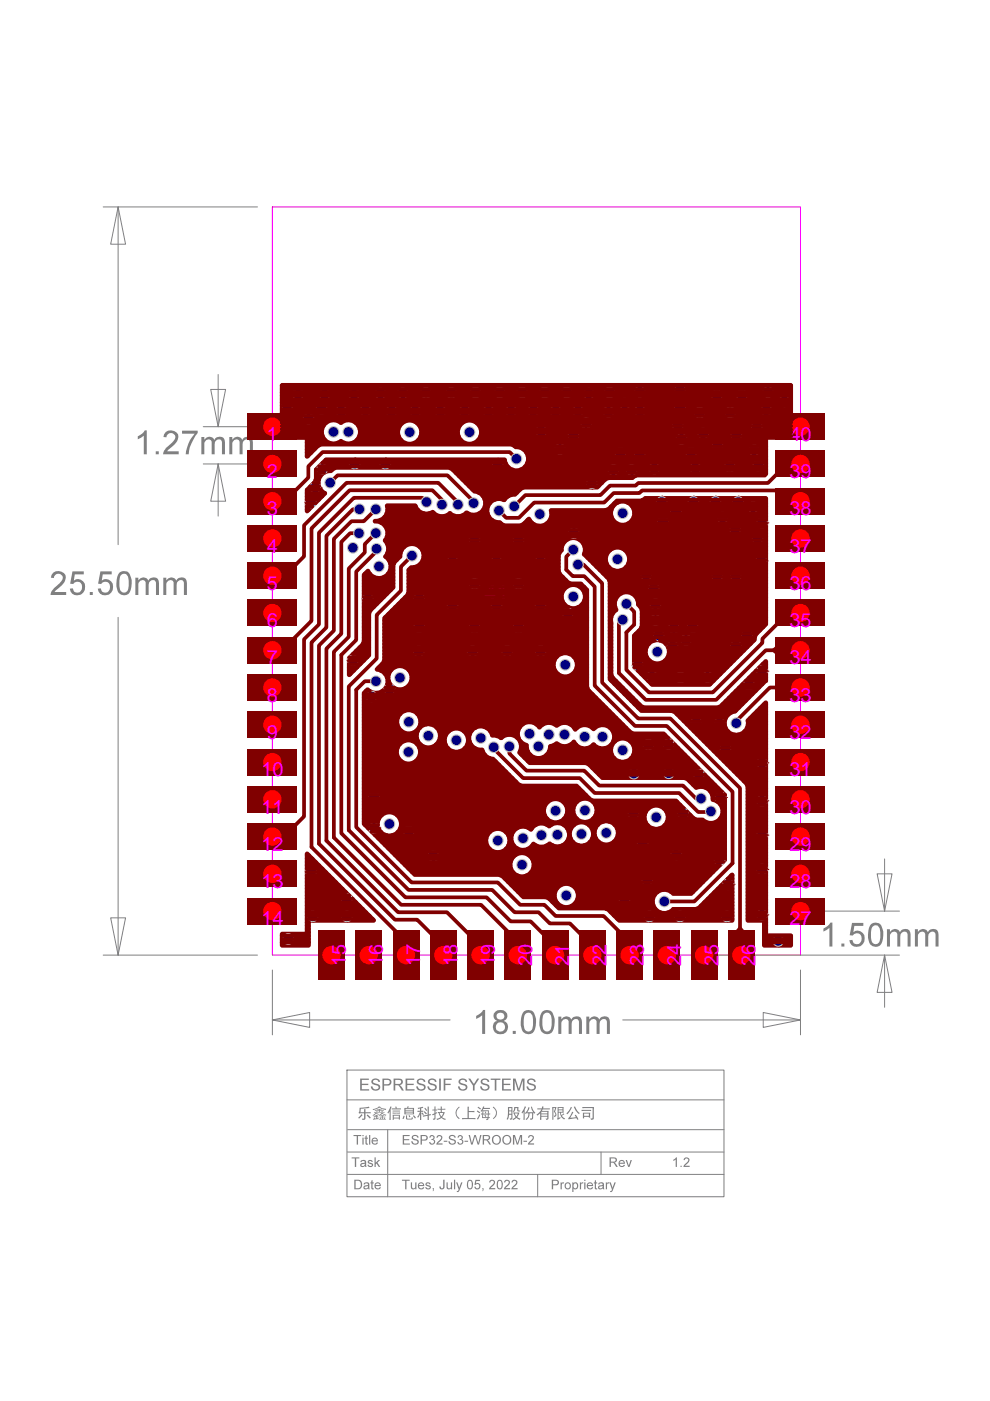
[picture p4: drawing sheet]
<svg xmlns="http://www.w3.org/2000/svg" width="210mm" height="297mm" viewBox="0 0 210 297" stroke-linecap="round" stroke-linejoin="round" font-family="sans-serif">
<defs><g id="words">
<text font-size="192.2" fill="#800000" x="134" y="180.7">3</text>
<text font-size="10.6" fill="#800000" x="61.5" y="93.3" transform="rotate(-90 61.5 93.3)">U3x1</text>
<g font-size="10.6" fill="#f00">
<text x="173.5" y="93.3" transform="rotate(-90 173.5 93.3)">U3x40</text>
<text x="61.5" y="101.2" transform="rotate(-90 61.5 101.2)">U3x2</text>
<text x="173.5" y="101.2" transform="rotate(-90 173.5 101.2)">U3x39</text>
<text x="61.5" y="109.1" transform="rotate(-90 61.5 109.1)">U3x3</text>
<text x="173.5" y="109.1" transform="rotate(-90 173.5 109.1)">U3x38</text>
<text x="61.5" y="117" transform="rotate(-90 61.5 117)">U3x4</text>
<text x="173.5" y="117" transform="rotate(-90 173.5 117)">U3x37</text>
<text x="61.5" y="124.9" transform="rotate(-90 61.5 124.9)">U3x5</text>
<text x="173.5" y="124.9" transform="rotate(-90 173.5 124.9)">U3x36</text>
<text x="61.5" y="132.8" transform="rotate(-90 61.5 132.8)">U3x6</text>
<text x="173.5" y="132.8" transform="rotate(-90 173.5 132.8)">U3x35</text>
<text x="61.5" y="140.7" transform="rotate(-90 61.5 140.7)">U3x7</text>
<text x="173.5" y="140.7" transform="rotate(-90 173.5 140.7)">U3x34</text>
<text x="61.5" y="148.6" transform="rotate(-90 61.5 148.6)">U3x8</text>
<text x="173.5" y="148.6" transform="rotate(-90 173.5 148.6)">U3x33</text>
<text x="61.5" y="156.5" transform="rotate(-90 61.5 156.5)">U3x9</text>
<text x="173.5" y="156.5" transform="rotate(-90 173.5 156.5)">U3x32</text>
<text x="61.5" y="164.4" transform="rotate(-90 61.5 164.4)">U3x10</text>
<text x="173.5" y="164.4" transform="rotate(-90 173.5 164.4)">U3x31</text>
<text x="61.5" y="172.3" transform="rotate(-90 61.5 172.3)">U3x11</text>
<text x="173.5" y="172.3" transform="rotate(-90 173.5 172.3)">U3x30</text>
<text x="61.5" y="180.2" transform="rotate(-90 61.5 180.2)">U3x12</text>
<text x="173.5" y="180.2" transform="rotate(-90 173.5 180.2)">U3x29</text>
<text x="61.5" y="188.1" transform="rotate(-90 61.5 188.1)">U3x13</text>
<text x="173.5" y="188.1" transform="rotate(-90 173.5 188.1)">U3x28</text>
<text x="61.5" y="196" transform="rotate(-90 61.5 196)">U3x14</text>
<text x="173.5" y="196" transform="rotate(-90 173.5 196)">U3x27</text>
</g>
<g font-size="5.6" fill="#f00">
<text x="72.3" y="207.8" transform="rotate(-90 72.3 207.8)">U3x15</text>
<text x="88.1" y="207.8" transform="rotate(-90 88.1 207.8)">U3x17</text>
<text x="96" y="207.8" transform="rotate(-90 96 207.8)">U3x18</text>
<text x="103.9" y="207.8" transform="rotate(-90 103.9 207.8)">U3x19</text>
<text x="111.8" y="207.8" transform="rotate(-90 111.8 207.8)">U3x20</text>
<text x="119.7" y="207.8" transform="rotate(-90 119.7 207.8)">U3x21</text>
<text x="127.6" y="207.8" transform="rotate(-90 127.6 207.8)">U3x22</text>
<text x="135.5" y="207.8" transform="rotate(-90 135.5 207.8)">U3x23</text>
<text x="143.4" y="207.8" transform="rotate(-90 143.4 207.8)">U3x24</text>
<text x="151.3" y="207.8" transform="rotate(-90 151.3 207.8)">U3x25</text>
<text x="159.2" y="207.8" transform="rotate(-90 159.2 207.8)">U3x26</text>
</g>
<g font-size="4.2" fill="#f0f">
<text x="56.6" y="93.5">1</text>
<text x="167.4" y="93.5">40</text>
<text x="56.6" y="101.4">2</text>
<text x="167.4" y="101.4">39</text>
<text x="56.6" y="109.3">3</text>
<text x="167.4" y="109.3">38</text>
<text x="56.6" y="117.2">4</text>
<text x="167.4" y="117.2">37</text>
<text x="56.6" y="125.1">5</text>
<text x="167.4" y="125.1">36</text>
<text x="56.6" y="133">6</text>
<text x="167.4" y="133">35</text>
<text x="56.6" y="140.9">7</text>
<text x="167.4" y="140.9">34</text>
<text x="56.6" y="148.8">8</text>
<text x="167.4" y="148.8">33</text>
<text x="56.6" y="156.7">9</text>
<text x="167.4" y="156.7">32</text>
<text x="55.4" y="164.6">10</text>
<text x="167.4" y="164.6">31</text>
<text x="55.4" y="172.5">11</text>
<text x="167.4" y="172.5">30</text>
<text x="55.4" y="180.4">12</text>
<text x="167.4" y="180.4">29</text>
<text x="55.4" y="188.3">13</text>
<text x="167.4" y="188.3">28</text>
<text x="55.4" y="196.2">14</text>
<text x="167.4" y="196.2">27</text>
<text x="73.3" y="204.8" transform="rotate(-90 73.3 204.8)">15</text>
<text x="81.2" y="204.8" transform="rotate(-90 81.2 204.8)">16</text>
<text x="89.1" y="204.8" transform="rotate(-90 89.1 204.8)">17</text>
<text x="97" y="204.8" transform="rotate(-90 97 204.8)">18</text>
<text x="104.9" y="204.8" transform="rotate(-90 104.9 204.8)">19</text>
<text x="112.8" y="204.8" transform="rotate(-90 112.8 204.8)">20</text>
<text x="120.7" y="204.8" transform="rotate(-90 120.7 204.8)">21</text>
<text x="128.6" y="204.8" transform="rotate(-90 128.6 204.8)">22</text>
<text x="136.5" y="204.8" transform="rotate(-90 136.5 204.8)">23</text>
<text x="144.4" y="204.8" transform="rotate(-90 144.4 204.8)">24</text>
<text x="152.3" y="204.8" transform="rotate(-90 152.3 204.8)">25</text>
<text x="160.2" y="204.8" transform="rotate(-90 160.2 204.8)">26</text>
</g>
<text font-size="2.5" fill="#808080" x="142.4" y="247.4">1.2</text>
</g></defs>
<path d="M57.8 43.9h111.9v158.6h-111.9z" fill="none" stroke="#f0f" stroke-width=".21"/>
<g fill="none" stroke="#808080" stroke-width=".21">
<path d="M21.9 43.9h32.7M25 43.9l1.6 7.9h-3.1zM25 43.9v71.6M57.8 43.9h.1M46.3 79.4v11.1M43.1 90.5h11.5M43.1 98.4h11.5M44.7 82.6h3.1l-1.5 7.9zM46.3 98.4l1.5 7.9h-3.1zM46.3 98.4v11M25 130.9v71.6M23.5 194.6h3.1l-1.6 7.9z"/>
<path d="M21.9 202.5h32.7M57.8 216.2l7.9-1.5v3.1zM57.8 202.5h.1M57.8 205.7v13.7M57.8 216.2h37.6M132 216.2h37.7M151.7 202.5h39M161.8 214.7l7.9 1.5-7.9 1.6zM169.7 205.7v13.7M187.6 202.5l1.5 7.9h-3.1zM187.6 202.5v11.1M73.6 226.9h79.9v26.8h-79.9z"/>
<path d="M73.6 233.2h79.9M73.7 239.5h79.8M82.2 239.5v14.2M73.7 244.3h79.8M73.7 249h79.8M114 249v4.7M127.4 244.3v4.7"/>
</g>
<circle cx="78.2" cy="202.5" r="1.95" fill="#000"/>
<g fill="#808080">
<path d="M75.1 250.1h.7a1.02 1.02 0 0 1 1 1 1.02 1.02 0 0 1-.9 1.1h-.8zM75.4 250.3v1.6a.84 .84 0 0 0 1.1-.8 .84 .84 0 0 0-1.1-.8zM77.3 250.8a.7 .7 0 0 1 .9 0 .7 .7 0 0 1 .1 .9l.1 .5h-.3v-.2l-.6 .2a.45 .45 0 0 1-.5-.5 .45 .45 0 0 1 .6-.4l.4-.1a.36 .36 0 0 0-.3-.3 .36 .36 0 0 0-.4 .2h-.2zM77.3 251.6a.37 .37 0 0 0 .5 .3 .37 .37 0 0 0 .2-.4zM78.7 250.3l.3-.1v.5h.2v.2h-.2v.9l.2 .2 .1 .2-.5-.2-.1-1.1h-.2v-.2h.2zM79.6 250.9a.7 .7 0 0 1 .8-.2 .7 .7 0 0 1 .4 .8h-1.2a.46 .46 0 0 0 .4 .4 .46 .46 0 0 0 .5-.2h.3a.75 .75 0 0 1-1.2 .3 .75 .75 0 0 1 0-1.1zM79.8 251l-.2 .3h.9l-.2-.4z"/>
<path d="M74.6 245.4h1.6v.2h-.7v1.8h-.3v-1.8h-.6zM76.5 246.1a.65 .65 0 0 1 1.1 .2l.1 1.1h-.2l-.1-.2-.6 .2a.45 .45 0 0 1-.4-.4 .45 .45 0 0 1 .5-.4l.4-.1a.36 .36 0 0 0-.3-.4 .36 .36 0 0 0-.4 .3h-.2zM76.6 246.9a.37 .37 0 0 0 .5 .3 .37 .37 0 0 0 .2-.5zM78.1 246l.4-.1 .4 .1 .1 .3-.2 .1a.29 .29 0 0 0-.3-.3 .29 .29 0 0 0-.3 .3l.1 .1a.63 .63 0 0 1 .7 .7 .66 .66 0 0 1-1.1-.2l.3-.1a.32 .32 0 0 0 .3 .4 .32 .32 0 0 0 .3-.4 .59 .59 0 0 1-.6-.2 .59 .59 0 0 1-.1-.7zM79.4 245.4h.3v1.1l.5-.6h.4l-.6 .6 .6 .9h-.3l-.5-.7-.1 .2v.5h-.3z"/>
<path d="M75 240.6h1.6v.3h-.7v1.8h-.3v-1.8h-.6zM76.8 240.6h.3v.3h-.3zM76.8 241.2h.3v1.5h-.3zM77.5 240.8l.2-.1v.5h.3v.2h-.3v1l.3 .1v.2l-.5-.1v-1.2h-.2v-.2h.2zM78.3 240.6h.2v2.1h-.2zM79 241.4a.7 .7 0 0 1 .8-.1 .7 .7 0 0 1 .3 .7h-1.1a.46 .46 0 0 0 .4 .5 .46 .46 0 0 0 .5-.3l.2 .1a.75 .75 0 0 1-1.1 .3 .75 .75 0 0 1 0-1.2zM79 241.6v.2h.9l-.3-.4h-.3z"/>
<path d="M76.3 234.9l1.9-.3 .2 .3-1.9 .2-.1 .7h.8v-.6h.3v.6h1.1v.2h-1.1v1.1a.46 .46 0 0 1-.6 .4l-.1-.3 .4-.1v-1.1l-1.1 .1-.1-.2zM76.6 236.2l.3 .2-.8 .8-.2-.2zM77.8 236.4l.1-.1 .7 .7-.2 .1-.7-.6zM79.5 235.4h.8v-.2h-.4v-.1h1v.1h-.4v.2h.9v.1h-.4l.2 .1-.1 .2h.4v.1h-2.2v-.1h.6l-.1-.2 .1-.1h-.4zM80.7 236.4h.8v.2h-.3v.2h.5v.1h-.5v.3h.2v-.2l.3 .1-.2 .1h.3v.2h-1.5v-.2h.3l-.1-.2h.2l.1 .2h.2v-.3h-.5v-.1h.5v-.2h-.3zM79 235.2l.9-.3 .5-.3 .6 .4 .9 .1-.1 .2-.8-.1a.76 .76 0 0 0-1.2 0l-.7 .1zM79.4 236.4h.7v.1h-.2v.2h.3v.1h-.3v.3l.2-.2h.2l-.2 .2h.2v.2l-1.2 .1v-.2h.3l-.1-.2 .1-.1 .1 .3 .2-.1v-.3h-.4v-.1h.4v-.2h-.3zM80.3 236.4l.6-.5 1 .5-.1 .1-.7-.4-.7 .5zM79 236.4l.6-.5 .8 .3-.2 .2-.5-.3-.6 .5zM80.5 235.5v.3h.4l.1-.3zM80 235.5v.3h.3v-.3zM83.2 236.4h1.6v1h-.2v-.3h-1.1v.3h-.3zM82.8 234.6l.2 .1-.2 .5v2.3h-.2v-1.9l-.3 .5-.2-.2zM83.5 236.5v.5h1.1v-.5zM83 235h2v.2h-2zM83.2 235.5h1.6v.2h-1.6zM83.2 235.9h1.6v.2h-1.6zM83.8 234.7l.2-.1 .2 .3-.3 .1zM85.7 234.9h.6l.1-.3h.3l-.2 .3h1.3v1.4h-2.1zM86.1 236.5h.2v.6h1v-.2l.3 .1-.1 .3h-1.3zM86 235.1v.2h1.5v-.2zM86 235.9v.2h1.5v-.2zM86 235.5v.2h1.5v-.2zM87.5 236.6l.3-.2 .4 .6-.2 .1zM85.6 236.5l.2 .1-.2 .7-.3-.1zM86.6 236.5l.2-.1 .2 .4-.2 .1zM88.5 234.9l1.1-.3 .1 .3-.4 .1v.5h.4v.3l-.4-.1v1.8h-.2v-1.3l-.5 .8-.1-.2 .6-1.1-.6 .1v-.3h.6v-.5l-.4 .1zM90.7 234.6h.2v1.7l.4-.1 .1 .2-.5 .1v1h-.2v-.9l-1 .2-.1-.3 1.1-.1zM89.8 235.8l.2-.2 .5 .5-.2 .2zM90 235l.1-.1 .5 .5-.2 .1zM89.5 235.8l.4 .5-.2 .1-.4-.4zM92.8 235.1h.6v-.5h.3v.5h.7v.2h-.7v.5h.6l-.6 1.1 .8 .3-.1 .3-.8-.5-.9 .5-.1-.1-.1-.2 .9-.3-.6-1.1h.6v-.5h-.6zM92.1 234.6h.2v.6h.4v.3l-.4-.1v.5l.4-.1v.2l-.4 .2v1l-.4 .2-.1-.2 .3-.1v-.1v-.7l-.4 .2-.1-.2 .5-.3v-.6l-.4 .1v-.3h.4zM93.2 236l.4 .7 .4-.7zM97.3 234.6l.2 .2a1.36 1.36 0 0 0 0 2.3l-.2 .2a1.56 1.56 0 0 1 0-2.7zM99.1 234.6h.3v1l1.2-.1v.3h-1.2v1.3h1.4v.2h-2.8v-.2h1.1zM102.5 234.6l.2 .1-.1 .2h1.3v.2h-1.4l-.2 .3h1.4l-.1 .7h.3v.2h-.3v.6l.2-.1v.3h-.2l-.3 .4h-.1l-.1-.3 .3-.1h-1.2l.1-.8h-.3v-.2h.3v-.7l-.2 .3-.2-.1zM102.5 236.3l-.1 .6h1v-.6zM102.5 235.6v.5h.9l.1-.5zM101.6 236.2l.2 .2-.5 1-.2-.2zM101.2 235.4l.6 .4-.1 .2-.6-.4zM101.4 234.6l.6 .4-.2 .2-.6-.4zM102.7 236.4h.2l.2 .3-.2 .1zM102.8 235.7l.1-.1 .2 .4-.1 .1zM104.6 234.6a1.57 1.57 0 0 1 0 2.7l-.1-.2a1.35 1.35 0 0 0 0-2.3zM107.7 234.7h.9v2.5l-.5 .2v-.3h.3v-.7h-.5l-.2 1-.3-.1 .2-.5zM108.8 235.8l1.3 .1-.4 1 .7 .3-.2 .2-.7-.4-.7 .5-.2-.2 .7-.4zM109 234.7h.9v.7h.4v.3h-.5l-.1-.3v-.5h-.4l-.4 .9-.2-.2 .2-.2zM107.9 235.6v.5h.5v-.5zM107.9 234.9v.5h.5v-.5zM109.2 236.1l.3 .6 .3-.6zM112 234.7l.3 .1-.5 1h1.3l-.5-1.1 .2-.1 .2 .7 .5 .6-.2 .2-.2-.2v.4a.86 .86 0 0 1-.4 1.1h-.2l-.1-.3h.4v-1.1h-.5l-.1 .8-.6 .7-.2-.2 .2-.2a1.1 1.1 0 0 0 .4-1.1h-.2v-.1l-.3 .3-.2-.2 .5-.5zM111.3 234.6l.2 .1-.3 .6v2.1h-.2v-1.7l-.3 .4-.1-.2zM113.9 235h1l.1-.4h.3l-.1 .4h1.4v.2h-1.5l-.2 .3h1.4l-.1 1.8-.4 .1-.1-.3h.3v-.3h-1.2v.6h-.3v-1.4l-.5 .5-.3-.1 1.1-1.2h-.9zM114.8 235.7v.4h1.2v-.4zM114.8 236.3v.3h1.2v-.3zM118.2 234.7h1.3v1.2h-.6l.1 .5 .5-.4 .1 .3-.5 .3 .7 .5-.2 .3-.6-.6-.3-.9h-.3v1.2l.4-.3 .1 .3-.6 .3-.2-.2zM117.1 234.7h.9l-.3 1a.64 .64 0 0 1 .3 .6 .64 .64 0 0 1-.5 .6l-.1-.3a.46 .46 0 0 0 .4-.5 .46 .46 0 0 0-.4-.4l.3-.8h-.4v2.5h-.2zM118.4 235.4v.3h.9v-.3zM118.4 234.9v.3h.9v-.3zM121.3 235.7l.3 .1-.7 1.2 1.2-.1-.2-.4 .2-.2 .5 1-.2 .1-.2-.3-1.6 .2-.2-.2 .5-.5zM121.7 234.7l.2-.1 .5 .9 .6 .5-.3 .2-.3-.3zM121 234.7l.3 .1-1 1.5-.2-.2zM123.6 235.9h1.5v1.1h-.2v-.2h-1.1v.3h-.2zM123.5 234.7h2.4v2.6l-.6 .1-.1-.3h.4v-.2v-2l-2.1 .1zM123.8 236.1v.5h1.1v-.5zM123.3 235.3h2v.3h-2z"/>
<path d="M76.4 228.7h1.8v.3h-1.5v.8h1.4v.3h-1.4v.8h1.6v.3h-1.9zM79 228.9a.99 .99 0 0 1 1.6 .5h-.4a.52 .52 0 0 0-.6-.5 .52 .52 0 0 0-.4 .7h.1a1.15 1.15 0 0 1 1.3 1.1 1.05 1.05 0 0 1-1.1 .5 1.05 1.05 0 0 1-.9-.9h.4a.67 .67 0 0 0 .5 .7 .67 .67 0 0 0 .8-.5l-.2-.3a1.57 1.57 0 0 1-1.4-.8zM81.1 228.7h.9a.76 .76 0 0 1 1 .7 .76 .76 0 0 1-.9 .8h-.7v1h-.3zM81.4 229v.9h.7a.47 .47 0 0 0 .6-.5 .47 .47 0 0 0-.6-.4zM83.5 228.7a2.55 2.55 0 0 1 1.7 .2l.2 .3a.65 .65 0 0 1-.6 .9l.8 1.1h-.4l-.3-.5a.84 .84 0 0 0-1.1-.6v1.1h-.3zM83.8 229v.8h.7a.43 .43 0 0 0 .5-.3 .43 .43 0 0 0-.2-.5zM86 228.7h1.8v.3h-1.5v.8h1.4v.3h-1.4v.8h1.6v.3h-1.9zM88.6 228.9a.99 .99 0 0 1 1.6 .5h-.4a.52 .52 0 0 0-.6-.5 .52 .52 0 0 0-.4 .7h.2a1.14 1.14 0 0 1 1.2 1.1 1.05 1.05 0 0 1-1.1 .5 1.05 1.05 0 0 1-.9-.9h.4a.67 .67 0 0 0 .6 .7 .67 .67 0 0 0 .7-.5l-.1-.3a1.57 1.57 0 0 1-1.4-.8zM90.8 229a.99 .99 0 0 1 1-.3 .99 .99 0 0 1 .8 .7h-.4a.52 .52 0 0 0-.6-.5 .52 .52 0 0 0-.4 .7h.1a1.15 1.15 0 0 1 1.3 1.1 1.05 1.05 0 0 1-1.1 .5 1.05 1.05 0 0 1-.9-.9h.4a.67 .67 0 0 0 .5 .7 .67 .67 0 0 0 .8-.5l-.2-.3a1.56 1.56 0 0 1-1.4-.8zM93.1 228.7h.4v2.5h-.4zM94.1 228.7h1.7v.3h-1.4v.8h1.1v.3h-1.1v1.1h-.3zM97.5 228.9a.99 .99 0 0 1 1.5 .5h-.3a.52 .52 0 0 0-.6-.5 .52 .52 0 0 0-.4 .7h.1a1.14 1.14 0 0 1 1.3 1.1 1.05 1.05 0 0 1-1.1 .5 1.05 1.05 0 0 1-.9-.9h.4a.67 .67 0 0 0 .5 .7 .67 .67 0 0 0 .8-.5l-.2-.3a1.56 1.56 0 0 1-1.4-.8zM99.3 228.7h.4l.8 1.1 .7-1.1h.4l-1 1.5v1h-.3v-1zM102.1 228.9a.99 .99 0 0 1 1.6 .5h-.3a.52 .52 0 0 0-.6-.5 .52 .52 0 0 0-.4 .7h.1a1.15 1.15 0 0 1 1.3 1.1 1.05 1.05 0 0 1-1.2 .5 1.05 1.05 0 0 1-.8-.9h.3a.67 .67 0 0 0 .6 .7 .67 .67 0 0 0 .7-.5l-.1-.3a1.57 1.57 0 0 1-1.4-.8zM104 228.7h2.1v.3h-.9v2.2h-.3v-2.2h-.9zM106.4 228.7h1.9v.3h-1.5v.8h1.4v.3h-1.4v.8h1.6v.3h-2zM108.8 228.7h.5l.7 2.1 .7-2.1h.5v2.5h-.3v-2.1l-.8 2.1h-.3l-.7-2.1v2.1h-.3zM112 228.9a.99 .99 0 0 1 1.6 .5h-.4a.52 .52 0 0 0-.6-.5 .52 .52 0 0 0-.4 .7h.1a1.15 1.15 0 0 1 1.3 1.1 1.05 1.05 0 0 1-1.1 .5 1.05 1.05 0 0 1-.9-.9h.4a.67 .67 0 0 0 .6 .7 .67 .67 0 0 0 .7-.5l-.2-.3a1.56 1.56 0 0 1-1.4-.8z"/>
<path d="M117 250.1h.8a.61 .61 0 0 1 .7 .6 .61 .61 0 0 1-.7 .6h-.5v.9h-.3zM117.3 250.3v.8h.5a.38 .38 0 0 0 .5-.4 .38 .38 0 0 0-.5-.4zM118.9 250.7h.2v.2l.3-.2h.2l-.1 .3-.1-.1-.3 .2v1.1h-.2zM119.7 251.4a.72 .72 0 0 1 1.4 0 .72 .72 0 0 1-1.4 0zM120.1 251a.48 .48 0 0 0-.1 .8 .48 .48 0 0 0 .8-.2l-.1-.6-.3-.1zM121.3 250.7h.3v.2a.61 .61 0 0 1 .8-.1 .61 .61 0 0 1 .2 .8 .57 .57 0 0 1-.4 .5 .57 .57 0 0 1-.6-.1v.7h-.3zM121.7 251l-.1 .4 .1 .4a.49 .49 0 0 0 .7-.3 .49 .49 0 0 0-.6-.6zM122.9 250.7h.3v.2l.3-.2h.2l-.1 .3-.1-.1-.3 .2v1.1h-.3zM123.9 250.1h.2v.3h-.2zM123.9 250.7h.2v1.5h-.2zM124.6 250.9a.7 .7 0 0 1 .8-.2 .7 .7 0 0 1 .4 .8h-1.2a.46 .46 0 0 0 .4 .4 .46 .46 0 0 0 .5-.2h.3a.75 .75 0 0 1-1.2 .3 .75 .75 0 0 1 0-1.1zM124.7 251.1l-.1 .2h.9l-.1-.3-.3-.1zM126.1 250.3l.3-.1v.5h.2v.2h-.2v.9l.2 .2v.2l-.5-.2v-1.1h-.2v-.2h.2zM127 250.8a.7 .7 0 0 1 .9 0 .7 .7 0 0 1 .2 .9v.5h-.2l-.1-.2-.5 .2a.45 .45 0 0 1-.5-.5 .45 .45 0 0 1 .5-.4l.5-.1a.36 .36 0 0 0-.3-.3 .36 .36 0 0 0-.4 .2h-.3zM127.1 251.6a.37 .37 0 0 0 .4 .3 .37 .37 0 0 0 .3-.4zM128.4 250.7h.3v.2l.3-.2h.2l-.1 .3-.1-.1-.3 .2v1.1h-.3zM129.2 250.7h.3l.4 1.1 .4-1.1h.3l-.7 1.7-.3 .3h-.2v-.2h.2l.1-.3z"/>
<path d="M85.2 250.1h1.7v.2h-.7v1.9h-.3v-1.9h-.7zM87.1 250.7h.3v.8a.36 .36 0 0 0 .3 .5 .36 .36 0 0 0 .3-.5v-.8h.3v1.5h-.3v-.3a.5 .5 0 0 1-.6 .3 .5 .5 0 0 1-.3-.6zM88.8 250.9a.7 .7 0 0 1 .8-.2 .7 .7 0 0 1 .4 .8h-1.2a.46 .46 0 0 0 .4 .4 .46 .46 0 0 0 .5-.2h.3a.75 .75 0 0 1-1.2 .3 .75 .75 0 0 1 0-1.1zM89 251l-.2 .3h.9l-.2-.4zM90.4 250.8l.6-.1 .3 .4h-.3a.29 .29 0 0 0-.3-.2 .29 .29 0 0 0-.2 .2l.1 .1a.63 .63 0 0 1 .7 .8 .66 .66 0 0 1-1.1-.3h.2a.32 .32 0 0 0 .4 .3 .32 .32 0 0 0 .2-.4 .59 .59 0 0 1-.6-.2 .59 .59 0 0 1 0-.6zM91.7 251.9h.3v.4l-.2 .3zM94 250.1h.3v1.4a.56 .56 0 0 1-.6 .7 .56 .56 0 0 1-.6-.6l.3-.1 .3 .5 .2-.2zM94.7 250.7h.2v.8a.36 .36 0 0 0 .4 .5 .36 .36 0 0 0 .3-.5v-.8h.3v1.5h-.3v-.3a.5 .5 0 0 1-.6 .3 .5 .5 0 0 1-.3-.6zM96.3 250.1h.2v2.1h-.2zM96.7 250.7h.3l.4 1.1 .4-1.1h.3l-.7 1.7-.3 .3h-.2l-.1-.2h.3l.1-.3zM99.3 250.2a.65 .65 0 0 1 .7 0 .65 .65 0 0 1 .3 .7v.3a.68 .68 0 0 1-.3 .9 .68 .68 0 0 1-.9-.3l-.1-1zM99.4 250.5l-.1 .1a1.11 1.11 0 0 0 .3 1.4 1.02 1.02 0 0 0 0-1.7zM100.8 250.2h1v.2h-.8l-.1 .5a.65 .65 0 0 1 .9 .4 .65 .65 0 0 1-.4 .9 .65 .65 0 0 1-.8-.6h.2a.43 .43 0 0 0 .7 .2 .43 .43 0 0 0 0-.7 .43 .43 0 0 0-.6 .1h-.3zM102.3 251.9h.2v.4l-.2 .3zM103.9 250.3a.66 .66 0 0 1 1 .1 .66 .66 0 0 1-.3 .9l-.6 .6h1v.3h-1.3l.1-.4a2.06 2.06 0 0 0 .9-1.3l-.3-.2-.3 .2-.1 .2h-.3zM105.6 250.2a.65 .65 0 0 1 .7 0 .65 .65 0 0 1 .3 .7v.3a.68 .68 0 0 1-.3 .9 .68 .68 0 0 1-.9-.3l-.1-1zM105.7 250.5l-.1 .1a1.11 1.11 0 0 0 .4 1.4 1.02 1.02 0 0 0 0-1.7zM107.1 250.3a.66 .66 0 0 1 1 .1 .66 .66 0 0 1-.3 .9l-.6 .6h1v.3h-1.4l.1-.4a2.06 2.06 0 0 0 .9-1.3l-.3-.2-.3 .2-.1 .2h-.2zM108.6 250.3a.66 .66 0 0 1 1 .1 .66 .66 0 0 1-.2 .9l-.6 .6h.9v.3h-1.3l.1-.4a2.07 2.07 0 0 0 .9-1.3l-.3-.2-.3 .2-.1 .2h-.3z"/>
<path d="M85.4 240.6h1.5v.3h-1.2v.6h1.1v.2h-1.1v.7h1.2v.3h-1.5zM87.5 240.8a.79 .79 0 0 1 1.2 .4h-.2a.41 .41 0 0 0-.5-.4 .41 .41 0 0 0-.3 .6h.1a.92 .92 0 0 1 1 .9 .84 .84 0 0 1-.9 .4 .84 .84 0 0 1-.7-.7h.3a.49 .49 0 0 0 .5 .5 .49 .49 0 0 0 .5-.5l-.2-.2a.88 .88 0 0 1-1-.8zM89.2 240.6h.7a.61 .61 0 0 1 .8 .6 .61 .61 0 0 1-.7 .6h-.5v.9h-.3zM89.5 240.9v.7h.5a.38 .38 0 0 0 .4-.4 .38 .38 0 0 0-.4-.3zM91.2 240.8a.53 .53 0 0 1 .8 0 .53 .53 0 0 1-.1 .8 .62 .62 0 0 1 0 1.1 .62 .62 0 0 1-.9-.6h.2a.4 .4 0 0 0 .5 .4 .4 .4 0 0 0 .3-.6 .4 .4 0 0 0-.5-.2v-.2a.32 .32 0 0 0 .4-.3 .32 .32 0 0 0-.3-.3 .32 .32 0 0 0-.3 .3h-.3zM92.7 240.8a.66 .66 0 0 1 1 .1 .66 .66 0 0 1-.2 1l-.7 .5h1v.3h-1.3l.1-.3a2.07 2.07 0 0 0 .9-1.3l-.3-.2-.3 .1-.1 .2h-.3zM94.1 241.9h.7v.2h-.7zM95.2 240.9a.79 .79 0 0 1 .8-.3 .79 .79 0 0 1 .6 .6h-.3a.41 .41 0 0 0-.5-.4 .41 .41 0 0 0-.3 .6h.1a.92 .92 0 0 1 1 .9 .84 .84 0 0 1-.8 .4 .84 .84 0 0 1-.7-.7h.3a.49 .49 0 0 0 .4 .5 .49 .49 0 0 0 .5-.5l-.1-.2a.88 .88 0 0 1-1-.8zM97.2 240.8a.53 .53 0 0 1 .8 0 .53 .53 0 0 1-.1 .8 .62 .62 0 0 1 0 1.1 .62 .62 0 0 1-.9-.6h.2a.4 .4 0 0 0 .5 .4 .4 .4 0 0 0 .3-.6 .4 .4 0 0 0-.6-.2l.1-.2a.32 .32 0 0 0 .4-.3 .32 .32 0 0 0-.3-.3 .32 .32 0 0 0-.4 .3h-.2zM98.5 241.9h.7v.2h-.7zM99.4 240.6h.2l.5 1.8 .5-1.8h.3l.5 1.8 .4-1.8h.3l-.5 2.1h-.3l-.6-1.8-.5 1.8h-.3zM102.3 240.6h.9a.56 .56 0 0 1 .7 .5 .56 .56 0 0 1-.5 .6l.7 1h-.3l-.3-.4a.67 .67 0 0 0-.9-.5v.9h-.3zM102.6 240.9v.6h.7l.3-.1v-.4zM104.3 241.6a1.01 1.01 0 0 1 2 0 1.01 1.01 0 0 1-2 0zM104.8 241a.79 .79 0 0 0-.1 1.1 .79 .79 0 0 0 1 .2 .78 .78 0 0 0 .2-1.1 .78 .78 0 0 0-1.1-.2zM106.5 241.6a1.01 1.01 0 0 1 2 0 1.01 1.01 0 0 1-2 0zM107 241a.79 .79 0 0 0-.1 1.1 .79 .79 0 0 0 1 .2 .78 .78 0 0 0 .2-1.1 .78 .78 0 0 0-1.1-.2zM108.8 240.6h.4l.5 1.8 .6-1.8h.4v2.1h-.3v-1.7l-.5 1.7h-.3l-.6-1.7v1.7h-.2zM111 241.9h.7v.2h-.7zM112.1 240.8a.66 .66 0 0 1 1 .1 .66 .66 0 0 1-.2 1l-.6 .5h.9v.3h-1.3l.1-.3a2.07 2.07 0 0 0 .9-1.3l-.3-.2-.3 .1-.1 .2h-.3z"/>
<path d="M129.2 245.4h.9a.56 .56 0 0 1 .7 .4 .56 .56 0 0 1-.5 .7l.7 .9h-.4l-.2-.4a.67 .67 0 0 0-.9-.5v.9h-.3zM129.5 245.6v.7h.7l.3-.2v-.4zM131.3 246.1a.7 .7 0 0 1 .8-.1 .7 .7 0 0 1 .4 .7h-1.1a.46 .46 0 0 0 .3 .5 .46 .46 0 0 0 .6-.2h.2a.75 .75 0 0 1-1.1 .3 .75 .75 0 0 1-.1-1.2zM131.4 246.4v.1h.9l-.3-.3h-.3zM132.7 245.9h.2l.4 1.2 .4-1.2h.3l-.5 1.5h-.3z"/>
<path d="M101 215.4a2.88 2.88 0 0 0 1.4-1.3h.5v5.1h-.7v-3.9l-1.2 .7zM105 214.5a1.45 1.45 0 0 1 1.8-.3 1.45 1.45 0 0 1 .7 1.6l-.7 .7a1.47 1.47 0 0 1 .9 1.7 1.47 1.47 0 0 1-1.6 1.1 1.47 1.47 0 0 1-1.6-1.1 1.47 1.47 0 0 1 .9-1.7 1.15 1.15 0 0 1-.4-2zM105.5 214.9a.79 .79 0 0 0 .1 1.1 .79 .79 0 0 0 1 0 .79 .79 0 0 0 .1-1.1 1.06 1.06 0 0 0-1.2 0zM105.1 217.7a1 1 0 0 0 2 0 1 1 0 0 0-2 0zM108.7 218.6h.7v.6h-.7zM111.1 214.4a1.54 1.54 0 0 1 2.4 1.1 4.1 4.1 0 0 1-.6 3.5 1.51 1.51 0 0 1-2.3-1.1 4.2 4.2 0 0 1 .5-3.5zM111.3 215a5 5 0 0 0 0 3.4 .91 .91 0 0 0 1.1 .3 .91 .91 0 0 0 .5-1l.1-1.5a1.29 1.29 0 0 0-1-1.5zM115.1 214.4a1.54 1.54 0 0 1 2.4 1.1 4.1 4.1 0 0 1-.6 3.5 1.51 1.51 0 0 1-2.4-1.1 4.2 4.2 0 0 1 .6-3.5zM115.3 215a5 5 0 0 0 0 3.4 .91 .91 0 0 0 1 .3 .91 .91 0 0 0 .6-1l.1-1.5a1.29 1.29 0 0 0-1-1.5zM118.4 215.5h.6v.6a1.17 1.17 0 0 1 1.1-.6 1.17 1.17 0 0 1 1 .7 1.18 1.18 0 0 1 1.4-.7 1.18 1.18 0 0 1 .9 1.2v2.5h-.6v-2.2a.76 .76 0 0 0-.6-1 .76 .76 0 0 0-.9 .6l-.1 2.6h-.6v-2.3a.65 .65 0 0 0-.7-.9 1.01 1.01 0 0 0-.9 1.3v1.9h-.6zM124.3 215.5h.6v.6a1.17 1.17 0 0 1 1.1-.6 1.17 1.17 0 0 1 1.1 .7 1.18 1.18 0 0 1 1.3-.7 1.18 1.18 0 0 1 .9 1.2v2.5h-.6v-2.2a.76 .76 0 0 0-.6-1 .76 .76 0 0 0-.9 .6l-.1 2.6h-.6v-2.3a.65 .65 0 0 0-.6-.9 1.01 1.01 0 0 0-1 1.3v1.9h-.6z"/>
<path d="M29.2 92.5a2.89 2.89 0 0 0 1.5-1.3h.4v5.1h-.6v-3.9l-1.3 .7zM33 95.7h.7v.6h-.7zM35.1 91.6a1.57 1.57 0 0 1 2.3 0 1.57 1.57 0 0 1-.1 2.3l-1.9 1.8h2.5v.6h-3.3a4 4 0 0 1 1.9-2.4 1.19 1.19 0 0 0 .4-1.8 .94 .94 0 0 0-1-.2 .94 .94 0 0 0-.6 .8h-.7l.2-.6zM38.6 91.3h3.3v.5l-.9 1.4a5.9 5.9 0 0 0-1 3.1h-.6v-.6a7.8 7.8 0 0 1 1.9-3.8h-2.7zM42.7 92.7h.6v.5a1.17 1.17 0 0 1 1.1-.6 1.17 1.17 0 0 1 1 .7 1.18 1.18 0 0 1 1.4-.7 1.18 1.18 0 0 1 .9 1.2v2.5h-.6v-2.2a.76 .76 0 0 0-.6-1 .76 .76 0 0 0-.9 .6l-.1 2.6h-.6v-2.3a.65 .65 0 0 0-.7-.9 1.01 1.01 0 0 0-.9 1.3v1.9h-.6zM48.6 92.7h.6v.5a1.17 1.17 0 0 1 1.1-.6 1.17 1.17 0 0 1 1.1 .7 1.18 1.18 0 0 1 1.3-.7 1.18 1.18 0 0 1 .9 1.2v2.5h-.6v-2.2a.76 .76 0 0 0-.6-1 .76 .76 0 0 0-.9 .6l-.1 2.6h-.6v-2.3a.65 .65 0 0 0-.6-.9 1.01 1.01 0 0 0-1 1.3v1.9h-.6z"/>
<path d="M11.3 121.4a1.57 1.57 0 0 1 2.2 .1 1.57 1.57 0 0 1 0 2.2l-1.9 1.8h2.4v.7h-3.3a4 4 0 0 1 1.9-2.5 1.19 1.19 0 0 0 .4-1.8 .94 .94 0 0 0-1-.2 .94 .94 0 0 0-.6 .9l-.6-.1 .1-.6zM15.4 121.1h2.4v.7h-1.9l-.3 1.3a1.57 1.57 0 0 1 2 .1 1.57 1.57 0 0 1 .4 1.9 1.65 1.65 0 0 1-1.7 1.1 1.65 1.65 0 0 1-1.5-1.4l.6-.1a1 1 0 0 0 1.2 1 1 1 0 0 0 .8-1.2 1.02 1.02 0 0 0-.7-1.2 1.02 1.02 0 0 0-1.2 .5h-.6zM19 125.5h.7v.7h-.7zM21.3 121.1h2.4v.7h-1.9l-.2 1.3a1.57 1.57 0 0 1 1.9 .1 1.57 1.57 0 0 1 .4 1.9 1.65 1.65 0 0 1-1.7 1.1 1.65 1.65 0 0 1-1.5-1.4l.7-.1a1 1 0 0 0 1.1 1 1 1 0 0 0 .8-1.2 1.02 1.02 0 0 0-.7-1.2 1.02 1.02 0 0 0-1.2 .5h-.6zM25.4 121.4a1.54 1.54 0 0 1 2.4 1.1 4.1 4.1 0 0 1-.6 3.4 1.51 1.51 0 0 1-2.4-1 4.2 4.2 0 0 1 .6-3.5zM25.6 122a5 5 0 0 0 0 3.3 .91 .91 0 0 0 1 .3 .91 .91 0 0 0 .6-.9l.1-1.6a1.29 1.29 0 0 0-1-1.5zM28.7 122.5h.6v.5a1.17 1.17 0 0 1 1.1-.6 1.17 1.17 0 0 1 1 .7 1.18 1.18 0 0 1 1.4-.7 1.18 1.18 0 0 1 .9 1.2v2.6h-.6v-2.3a.76 .76 0 0 0-.6-1 .76 .76 0 0 0-.9 .6l-.1 2.7h-.6v-2.4a.65 .65 0 0 0-.6-.8 1.01 1.01 0 0 0-1 1.2v2h-.6zM34.6 122.5h.7v.5a1.17 1.17 0 0 1 1-.6 1.17 1.17 0 0 1 1.1 .7 1.18 1.18 0 0 1 1.3-.7 1.18 1.18 0 0 1 .9 1.2v2.6h-.6v-2.3a.76 .76 0 0 0-.6-1 .76 .76 0 0 0-.9 .6l-.1 2.7h-.6v-2.4a.65 .65 0 0 0-.6-.8 1.01 1.01 0 0 0-.9 1.2v2h-.7z"/>
</g>
<path d="M64.8 180.7l-.2 .3v16.5l-5 .1-.3 .4 .1 2.7 .4 .2h5.9l.2-.5v-4.8h13.3a.5 .5 0 0 0 .5-.3 .5 .5 0 0 0-.1-.5l-14.1-14.1-.4-.2zM59.6 81.3l-.3 .4 .1 11.3 .4 .3h4.8v3.5l.3 .4 .6-.1 2.1-2.1 .8-.3h39.7l.6 .1 .5 .4a2.07 2.07 0 0 1 2.3 1.9 2.07 2.07 0 0 1-1.9 2.2 2.07 2.07 0 0 1-2.2-2.1l-.4-.2h-37.9l-.3 .2-2.2 2.2v1.9l-.2 .5-1.7 1.9-.1 4.6 .2 .4 .3 .1 .4-.1 3.7-3.7 .1-.6a2.38 2.38 0 0 1-1.2-2.9 2.16 2.16 0 0 1 2.2-1.2l.7-.5 .6-.2h23.6l.5 .3 4.6 4.6a2.29 2.29 0 0 1 2.1 2.6 2.11 2.11 0 0 1-3.4 1.1l-.4 .2a2.15 2.15 0 0 1-3.1 0l-.4 .1a2.13 2.13 0 0 1-3.2-.4l-.4 .1a2.1 2.1 0 0 1-3.1-1.3l-.4-.2h-5.9l-.3 .1-.2 .4a2.13 2.13 0 0 1-2.2 2.8 .52 .52 0 0 0-.3 .7 .52 .52 0 0 0 .7 .3 2.17 2.17 0 0 1 1.8 1.4 2.17 2.17 0 0 1-.4 2.2 2.54 2.54 0 0 1 .4 2.8 .71 .71 0 0 0-.3 .7 .71 .71 0 0 0 .5 .6 2.05 2.05 0 0 1-.4 3.1 2.05 2.05 0 0 1-3-1l-.6-.2-.9 .9-.2 .4v13.8l-.3 .8-2.8 2.9v3.7l.1 .3 .3 .2 .4-.2 4.2-4.3 .1-9 .3-.6 4.8-4.8 .1-4.9 1.4-1.8a2.06 2.06 0 0 1 2.1-2.2 2.06 2.06 0 0 1 2 2.2 2.06 2.06 0 0 1-2.4 1.9l-.7 .6-.1 .3v4.4l-.2 .6-4.9 5.1-.1 9-.3 .6-1.1 1.1a.5 .5 0 0 0-.1 .5 .5 .5 0 0 0 .4 .3 2.06 2.06 0 0 1 1.6 3.1 2.06 2.06 0 0 1-3.4 .2l-.5 .2-.7 .7-.2 .3v28l10.9 10.9 .4 .1 17.9 .1 .5 .3 4.4 4.3 4.9 .1 .6 .3 1.8 1.9 .4 .1 9.8 .1 .5 .3 2.2 2.1 .3 .1h23.9l.4-.2 .1-.3v-9.8l-.3-.3-.5 .2-7.1 7-.6 .1-4.6 .1a2.06 2.06 0 0 1-3.1 .3 2.06 2.06 0 0 1 0-3.1 2.06 2.06 0 0 1 3.1 .3h4.1l7.4-7.4v-14.1l-13.1-13.2-.3-.1h-6.1l-.6-.2-8.9-8.9-.2-.6v-20.3l-.1-.4-1.4-1.3-2-.1-.6-.1-1.8-1.8-.1-.6v-2.8l.1-.6 .5-.7a2.06 2.06 0 0 1 2.5-2.1 2.06 2.06 0 0 1 1.4 2.9l.1 .4 5 4.9 .3 .5 .1 20.9 6.9 6.9h6.3l.9 .4 14.9 15 .2 .6 .1 28.3 .4 .2h3v4.8l.2 .5h5.8h.3l.2-.5v-2l-.2-.4-5-.1v-48.9l-.2-.3-.3-.2-.4 .2-3.9 3.9a2.05 2.05 0 0 1-1 2.5 2.05 2.05 0 0 1-2.7-.7 2.05 2.05 0 0 1 .5-2.7l1.3-.5 6.5-6.6 .2-4.4-.2-.3-.3-.2-.4 .2-9.3 9.3-.5 .3h-15.6l-.5-.3-5.7-5.7-.3-.5-.1-10.9a2.62 2.62 0 0 1 1.1-2.7v-.2a2.06 2.06 0 0 1 1.3-3.2 2.06 2.06 0 0 1 2.5 2.4l.7 1v3l-.1 .6-1.4 1.4-.1 .4v6.5l.1 .4 4 3.9h12.3l.4-.1 9.5-9.5 .3-1.2 2.2-2.3v-27.1l-.4-.2h-25.6l-1.2 .5-5 .1-1.7 1.6-.8 .3h-11.2l-.5 .3 .1 1a2.11 2.11 0 0 1-1.8 2 2.11 2.11 0 0 1-2.3-1.4l-.6 .1a2.28 2.28 0 0 1-1.8 1.3h-2.7l-.8-.4a.92 .92 0 0 0-1-.3 2.06 2.06 0 0 1-1.6-2.8 2.06 2.06 0 0 1 3-1l.4-.3a2.23 2.23 0 0 1 2-.9l1.5-1.4 .6-.1h15.2l.4-.2 1.5-1.5 .5-.3h5.1l1.2-.6h27l.6-.7v-7.3h4.7l.5-.2v-11.6l-.5-.2zM82.8 143.7a2.03 2.03 0 0 1 4 0 2.03 2.03 0 0 1-4 0zM84.6 153a2.05 2.05 0 0 1 4.1 0 2.05 2.05 0 0 1-4.1 0zM88.8 156a2.05 2.05 0 0 1 4.1 0 2.05 2.05 0 0 1-4.1 0zM84.6 159.4a2.03 2.03 0 0 1 4 0 2.03 2.03 0 0 1-4 0zM80.5 174.7a2.05 2.05 0 0 1 4.1 0 2.05 2.05 0 0 1-4.1 0zM94.7 156.9a2.05 2.05 0 0 1 4.1 0 2.05 2.05 0 0 1-4.1 0zM119.5 126.5a2.05 2.05 0 0 1 4.1 0 2.05 2.05 0 0 1-4.1 0zM117.8 141a2.05 2.05 0 0 1 4.1 0 2.05 2.05 0 0 1-4.1 0zM130 108.8a2.03 2.03 0 0 1 4 0 2.03 2.03 0 0 1-4 0zM128.9 118.6a2.05 2.05 0 0 1 4.1 0 2.05 2.05 0 0 1-4.1 0zM137.3 138.2a2.05 2.05 0 0 1 4.1 0 2.05 2.05 0 0 1-4.1 0zM130 159.1a2.03 2.03 0 0 1 4 0 2.03 2.03 0 0 1-4 0zM100.4 155.1a2.1 2.1 0 0 1 2.2-.6 2.1 2.1 0 0 1 1.4 1.7l1.6 .4a.8 .8 0 0 0 1.3-.1 2.09 2.09 0 0 1 2.6 .4 2.09 2.09 0 0 1 .2 2.7l.1 .3 2.3 2.3 12.1 .1 .5 .3 2.8 2.7 17.3 .1 .9 .3 1.6 1.6a.76 .76 0 0 0 .9 0 2.03 2.03 0 0 1 2.5 2l.2 .6a2.07 2.07 0 0 1 1.7 3 2.07 2.07 0 0 1-3.4 .5l-.2-.1a1.93 1.93 0 0 1-1.8-.3l-3.6-3.5-.3-.2h-17.2l-.8-.3-2.9-2.8-11.8-.1-.5-.3-5.2-5.2-.8-.2a2.18 2.18 0 0 1-1.5-1.7l-.2-.2a2.09 2.09 0 0 1-2.2-1 2.09 2.09 0 0 1 .2-2.4zM110.9 154a2.21 2.21 0 0 1 3.3 .6l.3 .1a2.3 2.3 0 0 1 3.4-.4h.2a2.25 2.25 0 0 1 3.7 .8h.3a2.22 2.22 0 0 1 3.4-.2 .49 .49 0 0 0 .7 0 2.05 2.05 0 0 1 3-.1 2.05 2.05 0 0 1-.2 3 2.05 2.05 0 0 1-2.9-.4 .73 .73 0 0 0-.9 .4 2.2 2.2 0 0 1-3.3-.9l-.3-.1a2.33 2.33 0 0 1-3.5 .4l-1.2 .5a.57 .57 0 0 0-.7 .6 2.07 2.07 0 0 1-2.3 2 2.07 2.07 0 0 1-1.8-2.5l-.1-.2a2.09 2.09 0 0 1-1.7-1.4 2.09 2.09 0 0 1 .6-2.2zM103.5 178.2a2.05 2.05 0 0 1 4.1 0 2.05 2.05 0 0 1-4.1 0zM115.8 171.9a2.03 2.03 0 0 1 4 0 2.03 2.03 0 0 1-4 0zM109.3 176.4a2.2 2.2 0 0 1 3.2-.1h.3a2.25 2.25 0 0 1 3.5-.7l.5-.1a2.06 2.06 0 0 1 2.9 .2 2.06 2.06 0 0 1-.2 2.9 2.06 2.06 0 0 1-2.9-.2h-.2a2.31 2.31 0 0 1-3.2 .1h-.3a2.08 2.08 0 0 1-3 1 2.08 2.08 0 0 1-.6-3.1zM108.6 183.3a2.05 2.05 0 0 1 4.1 0 2.05 2.05 0 0 1-4.1 0zM69.4 90a2.15 2.15 0 0 1 2.8 .1h.2a2.07 2.07 0 0 1 2.9 0 2.07 2.07 0 0 1 0 2.9 2.07 2.07 0 0 1-2.9 .1h-.2a2.06 2.06 0 0 1-3-.2 2.06 2.06 0 0 1 .2-2.9zM84.8 91.6a2.05 2.05 0 0 1 4.1 0 2.05 2.05 0 0 1-4.1 0zM97.5 91.6a2.05 2.05 0 0 1 4.1 0 2.05 2.05 0 0 1-4.1 0zM122 171.8a2.05 2.05 0 0 1 4.1 0 2.05 2.05 0 0 1-4.1 0zM121.2 176.8a2.05 2.05 0 0 1 4.1 0 2.05 2.05 0 0 1-4.1 0zM118 189.9a2.05 2.05 0 0 1 4.1 0 2.05 2.05 0 0 1-4.1 0zM126.5 176.6a2.05 2.05 0 0 1 4.1 0 2.05 2.05 0 0 1-4.1 0zM137.1 173.3a2.05 2.05 0 0 1 4.1 0 2.05 2.05 0 0 1-4.1 0z" fill="#800000"/>
<g fill="none" stroke="#800000" stroke-width=".21">
<path d="M62 83.6h.1M63.2 82.4h.1M64.4 83.6h.1M66.7 88.8h.1M66.9 86.7h.1M67.1 99.5h.1M67.6 83.6h.1M68.2 87.9h.1M68.2 85.4h.1M68.3 98.2h.1M68.8 84.8h.1M68.8 82.4h.1"/>
<path d="M69.4 86.7h.1M69.5 99.5h.1M70.1 83.6h.1M71.1 87.2h.1M72.4 88.4h.1M72.4 85.9h.1M73.6 87.2h.1M73.8 83.6h.1M74 98.3h.1M75.1 84.8h.1M75.1 82.4h.1M75.2 99.5h.1"/>
<path d="M75.2 97.1h.1M76.3 87.1h.1M76.3 83.6h.1M76.5 98.3h.1M77.5 88.3h.1M77.5 85.8h.1M78.7 87.1h.1M79.4 83.4h.1M80.4 98.3h.1M80.7 84.7h.1M80.7 82.2h.1M81.7 99.5h.1"/>
<path d="M81.7 97.1h.1M81.8 87.2h.1M81.9 83.4h.1M82.9 98.3h.1M83 88.4h.1M83 85.9h.1M84.2 83.4h.1M84.3 87.2h.1M85.4 84.6h.1M85.4 82.1h.1M86.6 83.4h.1M86.8 87.2h.1"/>
<path d="M88.1 88.4h.1M88.1 85.9h.1M89.1 83.3h.1M89.3 87.2h.1M90.3 84.5h.1M90.3 82h.1M91.5 83.3h.1M92.1 87.2h.1M93.4 88.4h.1M93.4 85.9h.1M94.4 83.3h.1M94.6 87.2h.1"/>
<path d="M95.7 84.5h.1M95.7 82h.1M96.9 83.3h.1M97.3 87.2h.1M98.5 88.4h.1M98.5 85.9h.1M99.6 83.2h.1M99.8 87.2h.1M100.8 84.5h.1M100.8 82h.1M102.1 83.2h.1M102.3 87.2h.1"/>
<path d="M103.6 88.4h.1M103.6 85.9h.1M104.3 98.4h.1M104.7 83.2h.1M104.8 87.2h.1M105.5 99.7h.1M105.5 97.2h.1M105.9 84.5h.1M105.9 82h.1M106.8 98.4h.1M107.1 87.2h.1M107.2 83.2h.1"/>
<path d="M108.4 88.4h.1M108.4 85.9h.1M109.4 83.2h.1M109.6 87.2h.1M110.7 84.5h.1M110.7 82h.1M111.8 87.1h.1M111.9 83.2h.1M113.1 88.3h.1M113.1 85.8h.1M113.5 91.4h.1M114.3 83.2h.1"/>
<path d="M114.3 87.1h.1M114.7 92.7h.1M114.7 90.2h.1M115.5 84.5h.1M115.5 82h.1M116 91.4h.1M116.5 87.2h.1M116.7 83.2h.1M117.5 95.2h.1M117.8 88.4h.1M117.8 85.9h.1M118.7 96.5h.1"/>
<path d="M118.7 94h.1M118.9 83.2h.1M119 87.2h.1M120 95.2h.1M120.2 84.5h.1M120.2 82h.1M120.3 92.4h.1M121.3 87.2h.1M121.4 83.2h.1M121.6 93.6h.1M121.6 91.1h.1M122.5 88.4h.1"/>
<path d="M122.5 85.9h.1M122.8 92.4h.1M123 89.7h.1M123.6 83.4h.1M123.8 87.2h.1M124.3 90.9h.1M124.3 88.4h.1M124.8 84.7h.1M124.8 82.2h.1M125.5 89.7h.1M126.1 83.4h.1M127.8 87.3h.1"/>
<path d="M128 83.2h.1M128.8 99.6h.1M129 88.6h.1M129 86.1h.1M129.2 84.5h.1M129.2 82h.1M65.6 103.4h.1M65.9 107.8h.1M65.9 105.3h.1M66.8 104.6h.1M66.8 102.1h.1M67.1 106.5h.1"/>
<path d="M68.1 103.4h.1M68.3 100.7h.1M94.7 119.1h.1M96 117.9h.1M97.2 119.1h.1M99.4 114.5h.1M100.6 115.7h.1M100.6 113.2h.1M101.9 114.5h.1M104 119.1h.1M105.3 117.9h.1M106.5 119.1h.1"/>
<path d="M108.7 114.5h.1M109.9 115.7h.1M109.9 113.2h.1M111.2 114.5h.1M113.4 119.1h.1M114.6 117.9h.1M115.8 119.1h.1M120.4 113h.1M121.7 114.3h.1M121.7 111.8h.1M122.9 113h.1M124.3 102.4h.1"/>
<path d="M125.5 103.7h.1M125.5 101.2h.1M126.7 102.4h.1M74.8 138.8h.1M76.7 127h.1M78 128.2h.1M78 125.7h.1M79.2 127h.1M87.6 138.1h.1M87.6 126.9h.1M87.6 133h.1M88.8 139.4h.1"/>
<path d="M88.8 136.9h.1M88.9 128.1h.1M88.9 125.7h.1M88.9 134.2h.1M88.9 131.7h.1M90 138.1h.1M90.1 126.9h.1M90.1 133h.1M94.7 128.4h.1M96 120.4h.1M96 129.7h.1M96 127.2h.1"/>
<path d="M97.2 128.4h.1M99 138h.1M99.4 133.1h.1M99.4 123.8h.1M100.2 139.3h.1M100.2 136.8h.1M100.6 134.3h.1M100.6 131.9h.1M100.6 125h.1M100.6 122.5h.1M101.4 138h.1M101.9 133.1h.1"/>
<path d="M101.9 123.8h.1M102.2 123.8h.1M104 128.4h.1M105.3 129.7h.1M105.3 127.2h.1M105.3 120.4h.1M105.3 120.7h.1M105.3 126.9h.1M106.3 138h.1M106.5 128.4h.1M107.5 139.3h.1M107.5 136.8h.1"/>
<path d="M108.4 123.8h.1M108.7 123.8h.1M108.7 133.1h.1M108.8 138h.1M109.9 125h.1M109.9 122.5h.1M109.9 134.3h.1M109.9 131.9h.1M111.2 123.8h.1M111.2 133.1h.1M113.4 128.4h.1M113.4 138h.1"/>
<path d="M114.6 120.4h.1M114.6 129.7h.1M114.6 127.2h.1M114.6 139.3h.1M114.6 136.8h.1M115.8 128.4h.1M115.9 138h.1M119.1 130h.1M120.4 131.3h.1M120.4 128.8h.1M121.6 130h.1M73.6 140h.1"/>
<path d="M74.8 141.3h.1M76.1 140h.1M77.5 147.7h.1M78.8 148.9h.1M78.8 146.4h.1M80 147.7h.1M81.3 146.1h.1M82.6 147.3h.1M82.6 144.8h.1M83.8 146.1h.1M78.1 169h.1M78.1 175.6h.1"/>
<path d="M79.3 170.2h.1M79.3 167.8h.1M79.3 176.8h.1M79.3 174.3h.1M80.6 169h.1M80.6 175.6h.1M85.4 176.3h.1M86.7 177.5h.1M86.7 175h.1M87.9 176.3h.1M66 186.1h.1M66 183.6h.1"/>
<path d="M66.3 195.5h.1M66.3 193h.1M67.2 184.8h.1M67.5 194.3h.1M72.3 190.7h.1M72.3 194.3h.1M73.6 191.9h.1M73.6 189.4h.1M73.6 193h.1M74.8 190.7h.1M74.8 194.3h.1M90.6 181.5h.1"/>
<path d="M91.9 182.7h.1M91.9 180.2h.1M93.1 181.5h.1M61.1 200.3h.1M165 200.7h.1"/>
</g>
<path d="M76.2 108h-1.4l-5.6 5.6v19.4l-3.2 3.2v43.4l20.1 20v2.9" fill="none" stroke="#800000" stroke-width=".79"/>
<path d="M74.8 108l.5-.3 .2-.2v.9l-.4-.4z" fill="#800000"/>
<path d="M79.8 116.3v.6l-4.3 4.3v14.5l-3.1 3.2" fill="none" stroke="#800000" stroke-width=".79"/>
<path d="M79.1 116.8l1.1 .3-.6 .2-.5 .3 .2-.4z" fill="#800000"/>
<path d="M90.4 106.4l-.9-.9h-14.5l-7.4 7.4v19.5l-3.1 3.1v37.6l-4.3 4.3h-2.4M72.4 138.9v37.8l13.6 13.6h17.2l5.1 5.1h4.2l5.2 5.1v2" fill="none" stroke="#800000" stroke-width=".79"/>
<path d="M62.2 175h.4l1.6-1.6zM89.5 105.5l.2 .2 .5-.1-.6 .6 .1-.4z" fill="#800000"/>
<path d="M97.1 107v-.5l-4.2-4.1h-19.4l-9 9v6.6l-4.1 4.1h-2.6" fill="none" stroke="#800000" stroke-width=".79"/>
<path d="M62.6 119.7v1l.7-1.3 .9-1.2zM96.4 105.8l.4 .3 .6 .1-1 .4 .1-.6z" fill="#800000"/>
<path d="M109.5 97.3l-1.4-1.5h-39.7l-3 3.1v2.4l-5 5h-2.6" fill="none" stroke="#800000" stroke-width=".79"/>
<path d="M62.6 103.9v1l.7-1.3 .9-1.2zM108.5 96.3l.5 .2 .3-.1-.6 .7v-.3z" fill="#800000"/>
<path d="M70 102.3l1.6-1.5h23.3l5.5 5.5v.4" fill="none" stroke="#800000" stroke-width=".79"/>
<path d="M70.1 101.5l.7 .7v-.3l.2-.6-.6 .3zM99.6 105.5l.5 .3 .6 .1-1 .4 .1-.3z" fill="#800000"/>
<path d="M79.7 108l-2.6 2.5h-2.6l-3.7 3.8v19.4l-3.2 3.2v42l16.1 16.1h4.8l5.5 5.5v2" fill="none" stroke="#800000" stroke-width=".79"/>
<path d="M78.8 108.1l.7 .7h-.6l-.2 .2 .2-.6z" fill="#800000"/>
<path d="M76.1 113.1h-1.9l-1.8 1.8v19.5l-3.2 3.1v40.7l15.2 15.2h10.4l7.1 7.1v2" fill="none" stroke="#800000" stroke-width=".79"/>
<path d="M74.7 113.1l.3-.1 .4-.4v.9l-.4-.4z" fill="#800000"/>
<path d="M79.7 113l-2.4 2.4v1.7l-3.4 3.4v14.5l-3.1 3.2v39.4l14.3 14.2h16.9l7.8 7.8v2.9" fill="none" stroke="#800000" stroke-width=".79"/>
<path d="M78.8 113.2l.7 .7-.3-.1-.5 .2 .2-.5z" fill="#800000"/>
<path d="M79.7 144.4h-2.4l-1.8 1.9" fill="none" stroke="#800000" stroke-width=".79"/>
<path d="M78.3 144.4h.3l.4-.5v1l-.2-.2z" fill="#800000"/>
<path d="M75.5 146.3v29.1l11.8 11.7h18.2l4.8 4.7h5.1l2.4 2.4h10.2l5.5 5.5v2.8M108 158.3v1.5l3.6 3.6h12.3l3.1 3.2h17.8l2.8 2.7h1" fill="none" stroke="#800000" stroke-width=".79"/>
<path d="M107.5 159l.3 .1 .2 .6 .2-.6 .3-.1zM147.9 169v.6l-.3-.3z" fill="#800000"/>
<path d="M169.7 98.4h-2.8l-4.1 4h-27.5l-.5 .6h-5.5l-2 2h-15.9l-2.4 2.3" fill="none" stroke="#800000" stroke-width=".79"/>
<path d="M109.2 106.5l.7 .7v-.6l.1-.3-.2 .2zM164.8 99.5v1.3l-1.5 1.2 .9-1.2z" fill="#800000"/>
<path d="M93.7 107v-1l-2-2.1h-17.6l-8.1 8.1v19.6l-6.2 6.3h-2" fill="none" stroke="#800000" stroke-width=".79"/>
<path d="M61.8 135.5h.8l1.2-1.6zM93.4 106.2l.3-.2 .3 .2z" fill="#800000"/>
<path d="M104.7 158.4v.3l6.2 6.3h12l3.2 3.1h17.9l4 4.1h2.6l.1-.2" fill="none" stroke="#800000" stroke-width=".79"/>
<path d="M104.4 159.2l.6 .1 .5 .3-.1-.3v-.5zM149.3 172.2l.3-.1 .3-.4 .4 1.1-.4-.5z" fill="#800000"/>
<path d="M169.7 106.3h-2.9l-2.3-2.3h-28.4l-.5 .5h-5.5l-2 2.1h-14.8l-3.3 3.2h-2.7l-1.5-1.5" fill="none" stroke="#800000" stroke-width=".79"/>
<path d="M105.9 109.1l.3-.1 .6 .3-.2-.6v-.3zM164.5 104l.3-.1v.5z" fill="#800000"/>
<path d="M87.3 117.8l-2.3 2.3v5.1l-5.1 5.2v9.2l-6 5.9v30.5l12.7 12.7h17.8l4.7 4.7h5.1l2.4 2.4h4.2l4.8 4.7v2" fill="none" stroke="#800000" stroke-width=".79"/>
<path d="M86.5 118l.7 .6h-.3l-.6 .2 .3-.5z" fill="#800000"/>
<path d="M122.5 119.7h1.2l4 3.9v21.1l7.6 7.6h6.8l14.8 14.8v35.1l.3 .3" fill="none" stroke="#800000" stroke-width=".79"/>
<path d="M123.3 119.3v.8l.4-.4zM156.9 195.4a2.26 2.26 0 0 1-1.8 2.2h3.6a2.26 2.26 0 0 1-1.8-2.2z" fill="#800000"/>
<path d="M121.5 116.5l-1.4 1.5v2.8" fill="none" stroke="#800000" stroke-width=".79"/>
<path d="M120.7 116.7l.7 .7-.3-.1-.6 .2 .3-.5z" fill="#800000"/>
<path d="M120.1 120.8l1.3 1.4h2.5l2.2 2.2v21l8.5 8.5h6.8l13.9 14v15.1" fill="none" stroke="#800000" stroke-width=".79"/>
<circle cx="110.9" cy="177.7" r="1.24" fill="#c0c0c0"/>
<circle cx="110.9" cy="177.7" r="1.01" fill="#000080"/>
<circle cx="114.8" cy="177.1" r="1.24" fill="#c0c0c0"/>
<circle cx="114.8" cy="177.1" r="1.01" fill="#000080"/>
<circle cx="110.7" cy="183.3" r="1.24" fill="#c0c0c0"/>
<circle cx="110.7" cy="183.3" r="1.01" fill="#000080"/>
<circle cx="105.5" cy="178.2" r="1.24" fill="#c0c0c0"/>
<circle cx="105.5" cy="178.2" r="1.01" fill="#000080"/>
<circle cx="82.6" cy="174.7" r="1.24" fill="#c0c0c0"/>
<circle cx="82.6" cy="174.7" r="1.01" fill="#000080"/>
<circle cx="91.9" cy="181.5" r="1.24" fill="#c0c0c0"/>
<circle cx="91.9" cy="181.5" r="1.01" fill="#000080"/>
<circle cx="79.3" cy="175.6" r="1.24" fill="#c0c0c0"/>
<circle cx="79.3" cy="175.6" r="1.01" fill="#000080"/>
<circle cx="86.7" cy="176.3" r="1.24" fill="#c0c0c0"/>
<circle cx="86.7" cy="176.3" r="1.01" fill="#000080"/>
<circle cx="73.6" cy="190.7" r="1.24" fill="#c0c0c0"/>
<circle cx="73.6" cy="190.7" r="1.01" fill="#000080"/>
<circle cx="73.6" cy="194.3" r="1.24" fill="#c0c0c0"/>
<circle cx="73.6" cy="194.3" r="1.01" fill="#000080"/>
<circle cx="61.1" cy="199.1" r="1.24" fill="#c0c0c0"/>
<circle cx="61.1" cy="199.1" r="1.01" fill="#000080"/>
<circle cx="66.3" cy="194.3" r="1.24" fill="#c0c0c0"/>
<circle cx="66.3" cy="194.3" r="1.01" fill="#000080"/>
<circle cx="66" cy="184.8" r="1.24" fill="#c0c0c0"/>
<circle cx="66" cy="184.8" r="1.01" fill="#000080"/>
<circle cx="118.2" cy="177" r="1.24" fill="#c0c0c0"/>
<circle cx="118.2" cy="177" r="1.01" fill="#000080"/>
<circle cx="128.5" cy="176.6" r="1.24" fill="#c0c0c0"/>
<circle cx="128.5" cy="176.6" r="1.01" fill="#000080"/>
<circle cx="123.3" cy="176.8" r="1.24" fill="#c0c0c0"/>
<circle cx="123.3" cy="176.8" r="1.01" fill="#000080"/>
<circle cx="120.1" cy="189.9" r="1.24" fill="#c0c0c0"/>
<circle cx="120.1" cy="189.9" r="1.01" fill="#000080"/>
<circle cx="90.8" cy="156" r="1.24" fill="#c0c0c0"/>
<circle cx="90.8" cy="156" r="1.01" fill="#000080"/>
<circle cx="96.8" cy="156.9" r="1.24" fill="#c0c0c0"/>
<circle cx="96.8" cy="156.9" r="1.01" fill="#000080"/>
<circle cx="112.3" cy="155.6" r="1.24" fill="#c0c0c0"/>
<circle cx="112.3" cy="155.6" r="1.01" fill="#000080"/>
<circle cx="114.2" cy="158.3" r="1.24" fill="#c0c0c0"/>
<circle cx="114.2" cy="158.3" r="1.01" fill="#000080"/>
<circle cx="86.7" cy="153" r="1.24" fill="#c0c0c0"/>
<circle cx="86.7" cy="153" r="1.01" fill="#000080"/>
<circle cx="101.9" cy="156.5" r="1.24" fill="#c0c0c0"/>
<circle cx="101.9" cy="156.5" r="1.01" fill="#000080"/>
<circle cx="84.8" cy="143.7" r="1.24" fill="#c0c0c0"/>
<circle cx="84.8" cy="143.7" r="1.01" fill="#000080"/>
<circle cx="86.6" cy="159.4" r="1.24" fill="#c0c0c0"/>
<circle cx="86.6" cy="159.4" r="1.01" fill="#000080"/>
<circle cx="87.3" cy="117.8" r="1.24" fill="#c0c0c0"/>
<circle cx="87.3" cy="117.8" r="1.01" fill="#000080"/>
<circle cx="104.7" cy="158.4" r="1.24" fill="#c0c0c0"/>
<circle cx="104.7" cy="158.4" r="1.01" fill="#000080"/>
<circle cx="108" cy="158.3" r="1.24" fill="#c0c0c0"/>
<circle cx="108" cy="158.3" r="1.01" fill="#000080"/>
<circle cx="79.7" cy="144.4" r="1.24" fill="#c0c0c0"/>
<circle cx="79.7" cy="144.4" r="1.01" fill="#000080"/>
<circle cx="79.7" cy="113" r="1.24" fill="#c0c0c0"/>
<circle cx="79.7" cy="113" r="1.01" fill="#000080"/>
<circle cx="76.1" cy="113.1" r="1.24" fill="#c0c0c0"/>
<circle cx="76.1" cy="113.1" r="1.01" fill="#000080"/>
<circle cx="79.8" cy="116.3" r="1.24" fill="#c0c0c0"/>
<circle cx="79.8" cy="116.3" r="1.01" fill="#000080"/>
<circle cx="82.6" cy="146.1" r="1.24" fill="#c0c0c0"/>
<circle cx="82.6" cy="146.1" r="1.01" fill="#000080"/>
<circle cx="74.8" cy="140" r="1.24" fill="#c0c0c0"/>
<circle cx="74.8" cy="140" r="1.01" fill="#000080"/>
<circle cx="88.8" cy="138.1" r="1.24" fill="#c0c0c0"/>
<circle cx="88.8" cy="138.1" r="1.01" fill="#000080"/>
<circle cx="114.6" cy="128.4" r="1.24" fill="#c0c0c0"/>
<circle cx="114.6" cy="128.4" r="1.01" fill="#000080"/>
<circle cx="114.6" cy="138" r="1.24" fill="#c0c0c0"/>
<circle cx="114.6" cy="138" r="1.01" fill="#000080"/>
<circle cx="105.3" cy="128.4" r="1.24" fill="#c0c0c0"/>
<circle cx="105.3" cy="128.4" r="1.01" fill="#000080"/>
<circle cx="109.9" cy="123.8" r="1.24" fill="#c0c0c0"/>
<circle cx="109.9" cy="123.8" r="1.01" fill="#000080"/>
<circle cx="109.9" cy="133.1" r="1.24" fill="#c0c0c0"/>
<circle cx="109.9" cy="133.1" r="1.01" fill="#000080"/>
<circle cx="79.3" cy="169" r="1.24" fill="#c0c0c0"/>
<circle cx="79.3" cy="169" r="1.01" fill="#000080"/>
<circle cx="100.2" cy="138" r="1.24" fill="#c0c0c0"/>
<circle cx="100.2" cy="138" r="1.01" fill="#000080"/>
<circle cx="88.9" cy="133" r="1.24" fill="#c0c0c0"/>
<circle cx="88.9" cy="133" r="1.01" fill="#000080"/>
<circle cx="100.6" cy="114.5" r="1.24" fill="#c0c0c0"/>
<circle cx="100.6" cy="114.5" r="1.01" fill="#000080"/>
<circle cx="96" cy="119.1" r="1.24" fill="#c0c0c0"/>
<circle cx="96" cy="119.1" r="1.01" fill="#000080"/>
<circle cx="78" cy="127" r="1.24" fill="#c0c0c0"/>
<circle cx="78" cy="127" r="1.01" fill="#000080"/>
<circle cx="100.6" cy="123.8" r="1.24" fill="#c0c0c0"/>
<circle cx="100.6" cy="123.8" r="1.01" fill="#000080"/>
<circle cx="88.9" cy="126.9" r="1.24" fill="#c0c0c0"/>
<circle cx="88.9" cy="126.9" r="1.01" fill="#000080"/>
<circle cx="105.3" cy="119.1" r="1.24" fill="#c0c0c0"/>
<circle cx="105.3" cy="119.1" r="1.01" fill="#000080"/>
<circle cx="100.6" cy="133.1" r="1.24" fill="#c0c0c0"/>
<circle cx="100.6" cy="133.1" r="1.01" fill="#000080"/>
<circle cx="78.8" cy="147.7" r="1.24" fill="#c0c0c0"/>
<circle cx="78.8" cy="147.7" r="1.01" fill="#000080"/>
<circle cx="96" cy="128.4" r="1.24" fill="#c0c0c0"/>
<circle cx="96" cy="128.4" r="1.01" fill="#000080"/>
<circle cx="74.8" cy="116.2" r="1.24" fill="#c0c0c0"/>
<circle cx="74.8" cy="116.2" r="1.01" fill="#000080"/>
<circle cx="109.9" cy="114.5" r="1.24" fill="#c0c0c0"/>
<circle cx="109.9" cy="114.5" r="1.01" fill="#000080"/>
<circle cx="114.6" cy="119.1" r="1.24" fill="#c0c0c0"/>
<circle cx="114.6" cy="119.1" r="1.01" fill="#000080"/>
<circle cx="107.5" cy="138" r="1.24" fill="#c0c0c0"/>
<circle cx="107.5" cy="138" r="1.01" fill="#000080"/>
<circle cx="80.3" cy="120.1" r="1.24" fill="#c0c0c0"/>
<circle cx="80.3" cy="120.1" r="1.01" fill="#000080"/>
<circle cx="124" cy="156.2" r="1.24" fill="#c0c0c0"/>
<circle cx="124" cy="156.2" r="1.01" fill="#000080"/>
<circle cx="119.7" cy="155.7" r="1.24" fill="#c0c0c0"/>
<circle cx="119.7" cy="155.7" r="1.01" fill="#000080"/>
<circle cx="124" cy="171.8" r="1.24" fill="#c0c0c0"/>
<circle cx="124" cy="171.8" r="1.01" fill="#000080"/>
<circle cx="116.4" cy="155.7" r="1.24" fill="#c0c0c0"/>
<circle cx="116.4" cy="155.7" r="1.01" fill="#000080"/>
<circle cx="127.7" cy="156.2" r="1.24" fill="#c0c0c0"/>
<circle cx="127.7" cy="156.2" r="1.01" fill="#000080"/>
<circle cx="117.8" cy="171.9" r="1.24" fill="#c0c0c0"/>
<circle cx="117.8" cy="171.9" r="1.01" fill="#000080"/>
<circle cx="121.6" cy="126.5" r="1.24" fill="#c0c0c0"/>
<circle cx="121.6" cy="126.5" r="1.01" fill="#000080"/>
<circle cx="121.5" cy="116.5" r="1.24" fill="#c0c0c0"/>
<circle cx="121.5" cy="116.5" r="1.01" fill="#000080"/>
<circle cx="122.5" cy="119.7" r="1.24" fill="#c0c0c0"/>
<circle cx="122.5" cy="119.7" r="1.01" fill="#000080"/>
<circle cx="121.7" cy="113" r="1.24" fill="#c0c0c0"/>
<circle cx="121.7" cy="113" r="1.01" fill="#000080"/>
<circle cx="120.4" cy="130" r="1.24" fill="#c0c0c0"/>
<circle cx="120.4" cy="130" r="1.01" fill="#000080"/>
<circle cx="130.9" cy="118.6" r="1.24" fill="#c0c0c0"/>
<circle cx="130.9" cy="118.6" r="1.01" fill="#000080"/>
<circle cx="119.8" cy="141" r="1.24" fill="#c0c0c0"/>
<circle cx="119.8" cy="141" r="1.01" fill="#000080"/>
<circle cx="105.8" cy="108.3" r="1.24" fill="#c0c0c0"/>
<circle cx="105.8" cy="108.3" r="1.01" fill="#000080"/>
<circle cx="93.7" cy="107" r="1.24" fill="#c0c0c0"/>
<circle cx="93.7" cy="107" r="1.01" fill="#000080"/>
<circle cx="114.4" cy="109" r="1.24" fill="#c0c0c0"/>
<circle cx="114.4" cy="109" r="1.01" fill="#000080"/>
<circle cx="109" cy="107.3" r="1.24" fill="#c0c0c0"/>
<circle cx="109" cy="107.3" r="1.01" fill="#000080"/>
<circle cx="79.7" cy="108" r="1.24" fill="#c0c0c0"/>
<circle cx="79.7" cy="108" r="1.01" fill="#000080"/>
<circle cx="100.4" cy="106.7" r="1.24" fill="#c0c0c0"/>
<circle cx="100.4" cy="106.7" r="1.01" fill="#000080"/>
<circle cx="70" cy="102.3" r="1.24" fill="#c0c0c0"/>
<circle cx="70" cy="102.3" r="1.01" fill="#000080"/>
<circle cx="109.5" cy="97.3" r="1.24" fill="#c0c0c0"/>
<circle cx="109.5" cy="97.3" r="1.01" fill="#000080"/>
<circle cx="97.1" cy="107" r="1.24" fill="#c0c0c0"/>
<circle cx="97.1" cy="107" r="1.01" fill="#000080"/>
<circle cx="90.4" cy="106.4" r="1.24" fill="#c0c0c0"/>
<circle cx="90.4" cy="106.4" r="1.01" fill="#000080"/>
<circle cx="113.1" cy="87.1" r="1.24" fill="#c0c0c0"/>
<circle cx="113.1" cy="87.1" r="1.01" fill="#000080"/>
<circle cx="88.1" cy="87.2" r="1.24" fill="#c0c0c0"/>
<circle cx="88.1" cy="87.2" r="1.01" fill="#000080"/>
<circle cx="80.7" cy="83.4" r="1.24" fill="#c0c0c0"/>
<circle cx="80.7" cy="83.4" r="1.01" fill="#000080"/>
<circle cx="95.7" cy="83.3" r="1.24" fill="#c0c0c0"/>
<circle cx="95.7" cy="83.3" r="1.01" fill="#000080"/>
<circle cx="68.2" cy="86.7" r="1.24" fill="#c0c0c0"/>
<circle cx="68.2" cy="86.7" r="1.01" fill="#000080"/>
<circle cx="63.2" cy="83.6" r="1.24" fill="#c0c0c0"/>
<circle cx="63.2" cy="83.6" r="1.01" fill="#000080"/>
<circle cx="100.8" cy="83.2" r="1.24" fill="#c0c0c0"/>
<circle cx="100.8" cy="83.2" r="1.01" fill="#000080"/>
<circle cx="114.7" cy="91.4" r="1.24" fill="#c0c0c0"/>
<circle cx="114.7" cy="91.4" r="1.01" fill="#000080"/>
<circle cx="66.8" cy="103.4" r="1.24" fill="#c0c0c0"/>
<circle cx="66.8" cy="103.4" r="1.01" fill="#000080"/>
<circle cx="81.7" cy="98.3" r="1.24" fill="#c0c0c0"/>
<circle cx="81.7" cy="98.3" r="1.01" fill="#000080"/>
<circle cx="108.4" cy="87.2" r="1.24" fill="#c0c0c0"/>
<circle cx="108.4" cy="87.2" r="1.01" fill="#000080"/>
<circle cx="83" cy="87.2" r="1.24" fill="#c0c0c0"/>
<circle cx="83" cy="87.2" r="1.01" fill="#000080"/>
<circle cx="115.5" cy="83.2" r="1.24" fill="#c0c0c0"/>
<circle cx="115.5" cy="83.2" r="1.01" fill="#000080"/>
<circle cx="105.5" cy="98.4" r="1.24" fill="#c0c0c0"/>
<circle cx="105.5" cy="98.4" r="1.01" fill="#000080"/>
<circle cx="68.3" cy="99.5" r="1.24" fill="#c0c0c0"/>
<circle cx="68.3" cy="99.5" r="1.01" fill="#000080"/>
<circle cx="75.2" cy="98.3" r="1.24" fill="#c0c0c0"/>
<circle cx="75.2" cy="98.3" r="1.01" fill="#000080"/>
<circle cx="110.7" cy="83.2" r="1.24" fill="#c0c0c0"/>
<circle cx="110.7" cy="83.2" r="1.01" fill="#000080"/>
<circle cx="65.9" cy="106.5" r="1.24" fill="#c0c0c0"/>
<circle cx="65.9" cy="106.5" r="1.01" fill="#000080"/>
<circle cx="103.6" cy="87.2" r="1.24" fill="#c0c0c0"/>
<circle cx="103.6" cy="87.2" r="1.01" fill="#000080"/>
<circle cx="105.9" cy="83.2" r="1.24" fill="#c0c0c0"/>
<circle cx="105.9" cy="83.2" r="1.01" fill="#000080"/>
<circle cx="93.4" cy="87.2" r="1.24" fill="#c0c0c0"/>
<circle cx="93.4" cy="87.2" r="1.01" fill="#000080"/>
<circle cx="98.5" cy="87.2" r="1.24" fill="#c0c0c0"/>
<circle cx="98.5" cy="87.2" r="1.01" fill="#000080"/>
<circle cx="90.3" cy="83.3" r="1.24" fill="#c0c0c0"/>
<circle cx="90.3" cy="83.3" r="1.01" fill="#000080"/>
<circle cx="85.4" cy="83.4" r="1.24" fill="#c0c0c0"/>
<circle cx="85.4" cy="83.4" r="1.01" fill="#000080"/>
<circle cx="77.5" cy="87.1" r="1.24" fill="#c0c0c0"/>
<circle cx="77.5" cy="87.1" r="1.01" fill="#000080"/>
<circle cx="75.1" cy="83.6" r="1.24" fill="#c0c0c0"/>
<circle cx="75.1" cy="83.6" r="1.01" fill="#000080"/>
<circle cx="72.4" cy="87.2" r="1.24" fill="#c0c0c0"/>
<circle cx="72.4" cy="87.2" r="1.01" fill="#000080"/>
<circle cx="68.8" cy="83.6" r="1.24" fill="#c0c0c0"/>
<circle cx="68.8" cy="83.6" r="1.01" fill="#000080"/>
<circle cx="65.4" cy="88.8" r="1.24" fill="#c0c0c0"/>
<circle cx="65.4" cy="88.8" r="1.01" fill="#000080"/>
<circle cx="73.9" cy="91.6" r="1.24" fill="#c0c0c0"/>
<circle cx="73.9" cy="91.6" r="1.01" fill="#000080"/>
<circle cx="70.7" cy="91.6" r="1.24" fill="#c0c0c0"/>
<circle cx="70.7" cy="91.6" r="1.01" fill="#000080"/>
<circle cx="86.9" cy="91.6" r="1.24" fill="#c0c0c0"/>
<circle cx="86.9" cy="91.6" r="1.01" fill="#000080"/>
<circle cx="99.5" cy="91.6" r="1.24" fill="#c0c0c0"/>
<circle cx="99.5" cy="91.6" r="1.01" fill="#000080"/>
<circle cx="76.2" cy="108" r="1.24" fill="#c0c0c0"/>
<circle cx="76.2" cy="108" r="1.01" fill="#000080"/>
<circle cx="120.2" cy="83.2" r="1.24" fill="#c0c0c0"/>
<circle cx="120.2" cy="83.2" r="1.01" fill="#000080"/>
<circle cx="129" cy="87.3" r="1.24" fill="#c0c0c0"/>
<circle cx="129" cy="87.3" r="1.01" fill="#000080"/>
<circle cx="124.8" cy="83.4" r="1.24" fill="#c0c0c0"/>
<circle cx="124.8" cy="83.4" r="1.01" fill="#000080"/>
<circle cx="124.3" cy="89.7" r="1.24" fill="#c0c0c0"/>
<circle cx="124.3" cy="89.7" r="1.01" fill="#000080"/>
<circle cx="130.1" cy="99.6" r="1.24" fill="#c0c0c0"/>
<circle cx="130.1" cy="99.6" r="1.01" fill="#000080"/>
<circle cx="117.8" cy="87.2" r="1.24" fill="#c0c0c0"/>
<circle cx="117.8" cy="87.2" r="1.01" fill="#000080"/>
<circle cx="129.2" cy="83.2" r="1.24" fill="#c0c0c0"/>
<circle cx="129.2" cy="83.2" r="1.01" fill="#000080"/>
<circle cx="125.5" cy="102.4" r="1.24" fill="#c0c0c0"/>
<circle cx="125.5" cy="102.4" r="1.01" fill="#000080"/>
<circle cx="118.7" cy="95.2" r="1.24" fill="#c0c0c0"/>
<circle cx="118.7" cy="95.2" r="1.01" fill="#000080"/>
<circle cx="122.5" cy="87.2" r="1.24" fill="#c0c0c0"/>
<circle cx="122.5" cy="87.2" r="1.01" fill="#000080"/>
<circle cx="121.6" cy="92.4" r="1.24" fill="#c0c0c0"/>
<circle cx="121.6" cy="92.4" r="1.01" fill="#000080"/>
<g fill="#800000">
<path d="M67.5 197.2h5.6v10.6h-5.6z"/>
<path d="M75.4 197.2h5.6v10.6h-5.6z"/>
</g>
<circle cx="78.2" cy="202.5" r="1.95" fill="#f00"/>
<g fill="#800000">
<path d="M83.3 197.2h5.6v10.6h-5.6z"/>
<path d="M91.2 197.2h5.6v10.6h-5.6z"/>
<path d="M99.1 197.2h5.6v10.6h-5.6z"/>
<path d="M107 197.2h5.6v10.6h-5.6z"/>
<path d="M114.9 197.2h5.6v10.6h-5.6z"/>
<path d="M122.8 197.2h5.6v10.6h-5.6z"/>
<path d="M102.2 120.7h6.2v6.2h-6.2z"/>
<path d="M92.8 111.3v6.3h6.3v-6.3zM102.2 111.3v6.3h6.2v-6.3zM111.5 111.3v6.3h6.2v-6.3zM111.5 120.7v6.2h6.2v-6.2zM92.8 130v6.2h6.3v-6.2zM92.8 120.7v6.2h6.3v-6.2zM102.2 130v6.2h6.2v-6.2zM111.5 130v6.2h6.2v-6.2z"/>
</g>
<g fill="none" stroke="#800000" stroke-width=".79">
<path d="M59.7 91.7h8.6M59.7 91h8.6M59.7 92.5h8.7M59.7 90.3h8.9M59.7 89.6h9.6M59.7 88.9h108M59.7 88.2h108M59.7 87.5h108M59.7 86.8h108M59.7 86.1h108M59.7 85.3h108M59.7 84.6h108"/>
<path d="M59.7 83.9h108M59.7 83.2h108M59.7 82.5h108M59.7 81.8h108M65 93.2h3.9M65 96h1M65 95.3h1.7M65 94.6h2.5M65 93.9h4.9M67 99.6h3.6M67.6 98.9h40.1M68.3 98.1h38.9"/>
<path d="M69.1 97.4h37.9M71.5 93.9h1.6M72.1 89.6h.3M74.6 93.9h11.3M75.3 89.6h10.2M75.7 93.2h9.3M75.9 90.3h8.9M76.1 92.5h8.5M76.2 91h8.3M76.3 91.7h8.1M87.8 93.9h10.8M88.2 89.6h10"/>
<path d="M88.7 93.2h9M88.9 90.3h8.6M89.1 92.5h8.2M89.2 91h8M89.3 91.7h7.8M95.9 99.6h12.8M100.5 93.9h62M100.9 89.6h66.8M101.4 93.2h61.1M101.6 90.3h66.1M101.8 92.5h65.9M101.9 91h65.8"/>
<path d="M102 91.7h65.7M109 94.6h53.5M110.3 99.6h52.2M110.9 95.3h51.6M111.3 98.9h51.2M111.6 96h50.9M111.8 98.1h50.7M111.9 96.7h50.6M111.9 97.4h50.6M65 108.1h.5M65 107.4h1.2M65 106.7h1.9"/>
<path d="M65 106h2.6M65 105.3h3.4M65 104.5h3.9M65.1 103.8h3M65.8 103.1h1.9M66.5 102.4h1.1M66.9 101.7h.8M67 101h1M67 100.3h1.7M80.6 110.2h23.8M80.9 110.9h25.3M81.6 109.5h22.1"/>
<path d="M81.6 114.5h38.6M81.7 118h3.2M81.7 111.7h80.8M82 108.8h7.9M82 115.2h37.5M82 113.8h80.5M82 112.4h80.5M82 107.4h6.2M82.1 117.3h2.9M82.1 108.1h6.6M82.1 113.1h80.4M82.2 115.9h3.6"/>
<path d="M82.2 116.6h3M82.4 118.8h1.8M82.7 119.5h.9M88.9 115.9h30.3M89.1 119.5h29.4M89.5 116.6h29.6M89.6 118.8h28.9M89.7 117.3h28.9M89.8 118h28.7M91 108.8h1.1M95.3 108.8h.2M96.6 100.3h65.9"/>
<path d="M97.3 101h37.3M98 101.7h30.4M98.7 108.8h.6M98.7 102.4h28.9M99.4 103.1h27.5M100.2 103.8h10.1M101.6 108.8h1.8M101.6 104.5h8M102.4 108.1h1M102.4 105.3h5.4M102.7 107.4h.8M102.7 106h2.3"/>
<path d="M102.8 106.7h1.1M106.6 106h.4M111.1 110.9h1.9M111.8 110.2h.5M115.9 110.9h15M116.5 110.2h13.5M116.8 109.5h12.9M116.9 108.8h12.7M122.9 114.5h39.6M123.6 115.2h38.9M123.8 117.3h5M123.9 115.9h38.6"/>
<path d="M124 116.6h5.4M124.3 118h4.2M125 118.8h3.5M125.7 119.5h3M128.4 108.1h1.3M129.5 107.4h.5M74.1 139.4h3.8M74.8 138.7h3.5M75.5 138h2.8M76.2 137.2h2.1M76.9 136.5h1.4M77.1 135.8h1.2"/>
<path d="M77.1 135.1h1.2M77.1 134.4h1.2M77.1 133.7h1.2M77.1 133h1.2M77.1 132.3h1.2M77.1 131.6h1.2M77.1 130.8h1.2M77.1 130.1h1.2M77.1 129.4h1.5M77.1 128.7h2.2M77.1 122.3h2.3M77.1 128h2.9"/>
<path d="M77.1 127.3h3.6M77.1 126.6h4.3M77.1 125.9h5M77.1 125.2h5.7M77.1 124.4h6.3M77.1 123.7h6.3M77.1 123h6.3M77.3 121.6h1.1M81.3 122.3h2.1M81.5 139.4h36.5M81.5 138.7h37.5M81.5 138h43"/>
<path d="M81.5 137.2h43M81.5 136.5h43M81.5 135.8h43M81.5 135.1h43M81.5 134.4h43M81.5 133.7h43M81.5 133h43M81.5 132.3h43M81.5 131.6h43M81.6 130.8h42.9M82.3 121.6h1.1M82.3 130.1h42.2"/>
<path d="M82.6 120.9h.8M82.8 120.2h.6M83.1 129.4h41.4M83.8 128.7h36.8M84.5 128h35.2M85.2 127.3h34.1M85.9 126.6h33.2M86.5 125.9h32.7M86.6 121.6h32.1M86.6 122.3h32.8M86.6 125.2h32.9M86.6 124.4h33.6"/>
<path d="M86.6 123.7h36.6M86.6 123h33.5M86.6 120.9h31.9M87.9 120.2h30.6M120.7 138.7h3.8M121.7 139.4h2.8M122.5 128.7h2M122.9 124.4h1M123.5 128h1M123.6 125.2h.9M123.8 127.3h.7M123.9 125.9h.6"/>
<path d="M124 126.6h.5M126.4 120.2h2.7M127.1 120.9h3.1M127.9 121.6h34.6M128.6 122.3h33.9M129.1 123h33.4M129.2 139.4h.4M129.2 138.7h.4M129.2 138h.4M129.2 137.2h.4M129.2 136.5h.4M129.2 135.8h.4"/>
<path d="M129.2 135.1h.4M129.2 134.4h.4M129.2 133.7h.4M129.2 133h.4M129.2 132.3h.4M129.2 131.6h.4M129.2 130.8h.4M129.2 130.1h.7M129.2 129.4h1.4M129.2 128.7h1.3M129.2 128h1.2M129.2 127.3h1.3"/>
<path d="M129.2 126.6h1.7M129.2 125.9h2.5M129.2 125.2h33.3M129.2 124.4h33.3M129.2 123.7h33.3M73.9 142.9h.4M73.9 142.2h1.1M73.9 141.5h1.8M73.9 140.8h2.5M73.9 140.1h3.3M77.1 159.3h7.1M77.1 152.9h7.1"/>
<path d="M77.1 153.6h7.2M77.1 158.6h7.2M77.1 152.2h7.3M77.1 154.3h7.5M77.1 157.9h7.6M77.1 151.5h7.7M77.1 155h8.2M77.1 157.2h8.6M77.1 150.8h8.7M77.1 155.7h11.3M77.1 156.4h11.3M77.1 147.2h48.6"/>
<path d="M77.1 147.9h49.3M77.1 148.6h50M77.1 149.3h50.7M77.1 150h51.4M77.5 146.5h.9M80.2 141.5h3.5M80.7 142.2h2.2M80.9 140.8h36.5M81 146.5h44M81.4 140.1h36.2M81.6 142.9h.9M81.7 145.8h1.9"/>
<path d="M82 143.6h.4M82.1 145.1h.7M82.1 144.4h.4M85.9 141.5h31.6M86 145.8h38.6M86.7 142.2h31.1M86.8 145.1h37.7M87.1 142.9h31.3M87.1 144.4h37.4M87.2 143.6h37.3M87.5 157.2h1.2M87.5 150.8h41.7"/>
<path d="M88.1 155h.5M88.5 157.9h.8M88.5 151.5h41.5M88.7 154.3h.4M88.9 158.6h6.1M88.9 152.2h41.8M89 159.3h7.2M89 153.6h1.5M89.1 152.9h42.3M91.2 153.6h19.6M92.4 157.9h2.1M92.6 154.3h8.2"/>
<path d="M93 157.2h1.3M93 155h2.3M93.2 156.4h1.2M93.2 155.7h1.4M97.4 159.3h5M98.3 155h1.7M98.5 158.6h2.2M98.9 155.7h.7M99 157.9h.9M99.1 156.4h.4M99.2 157.2h.4M103 154.3h7.2"/>
<path d="M103.9 155h6M104.3 155.7h5.5M106.1 156.4h.3M109.6 156.4h.4M110.2 157.2h.2M110.2 159.3h1.8M110.4 157.9h1.1M110.4 158.6h1.4M113.7 153.6h1.5M116.4 159.3h13.2M116.6 158.6h6.8M117.5 157.9h1"/>
<path d="M117.5 153.6h1M120.8 157.9h1.4M120.9 153.6h11.2M121.3 142.9h3.2M121.7 154.3h.7M121.9 142.2h2.6M122.1 140.1h2.4M122.2 141.5h2.3M122.3 140.8h2.2M124.5 158.6h2.7M125.5 154.3h.7M125.7 157.9h.3"/>
<path d="M128.3 158.6h1.3M129.2 142.9h.5M129.2 142.2h.4M129.2 141.5h.4M129.2 140.8h.4M129.2 140.1h.4M129.2 143.6h.8M129.3 154.3h3.5M129.5 157.9h.4M129.5 144.4h1.2M129.9 155h3.6M130 157.2h.5"/>
<path d="M77.1 174.2h3.1M77.1 173.5h3.3M77.1 172.8h3.9M77.1 160h7.1M77.1 160.7h7.4M77.1 161.4h8.1M77.1 162.1h28.7M77.1 162.8h29.5M77.1 163.6h30.2M77.1 164.3h30.9M77.1 165h31.6M77.1 165.7h32.3"/>
<path d="M77.1 166.4h33.1M77.1 172.1h38.3M77.1 171.4h38.3M77.1 170.7h38.6M77.1 170h39.2M77.1 167.1h45.7M77.1 167.8h46.4M77.1 168.5h47.2M77.1 169.2h47.9M77.3 174.9h2.8M78 175.6h2.3M78.8 176.4h2"/>
<path d="M79.5 177.1h2.5M80.2 177.8h23M80.9 178.5h22.2M81.6 179.2h21.7M82.3 179.9h21.5M83.1 177.1h20.3M84.1 172.8h31.4M84.3 176.4h19.7M84.7 173.5h31.3M84.8 175.6h24.8M84.9 174.2h32.2M85 174.9h28.6"/>
<path d="M88 161.4h17.1M88.7 160.7h15.2M89 160h13.8M107.1 176.4h1.8M107.3 179.9h2.5M107.7 177.1h.9M107.8 179.2h1.1M107.9 177.8h.6M108 178.5h.6M110.5 160h2M111.2 160.7h19M111.9 161.4h19.6"/>
<path d="M112 179.9h41.7M112.1 175.6h.7M112.8 179.2h.8M115.9 160h13.9M116 179.2h1.2M116 174.9h.9M118.5 174.2h5.2M119.2 179.2h3.6M119.3 170h3.1M119.5 174.9h2.3M119.6 173.5h2.7M119.9 170.7h2"/>
<path d="M120 172.8h1.8M120.1 178.5h1.4M120.2 171.4h1.4M120.2 175.6h1M120.2 172.1h1.4M120.5 177.8h.5M120.5 176.4h.4M120.6 177.1h.3M123.8 179.2h29.9M124.3 174.2h3.7M124.8 174.9h2M124.8 162.1h22.6"/>
<path d="M125 178.5h2M125.4 175.6h.9M125.5 177.8h.9M125.6 162.8h22.5M125.6 170h18M125.7 176.4h.4M125.7 177.1h.5M125.8 173.5h10.9M126.2 170.7h18.1M126.2 172.8h10.5M126.3 163.6h22.5M126.4 171.4h11.2"/>
<path d="M126.4 172.1h10.6M127 164.3h22.5M129.1 174.2h7.8M59.7 199.8h5.8M59.7 199.1h5.8M59.7 198.4h5.8M65 197.7h.5M65 197h.5M65 196.3h.5M65 195.6h.5M65 181.3h.6M65 182h1.3"/>
<path d="M65 182.8h2M65 183.5h2.7M65 184.2h3.4M65 184.9h4.1M65 185.6h4.8M65 186.3h5.5M65 187h6.2M65 187.7h7M65 188.4h7.7M65 189.2h8.4M65 189.9h9.1M65 190.6h9.8"/>
<path d="M65 191.3h10.5M65 192h11.2M65 192.7h11.9M65 193.4h12.6M65 194.1h13.3M65 194.8h14.1M83 180.6h22.2M83.7 181.3h25.6M84.4 182h24.2M85.2 182.8h23.1M85.9 183.5h22.4M86.6 184.2h21.8"/>
<path d="M87.3 184.9h21.5M105.8 180.6h47.9M106 185.6h3.8M107 186.3h42.8M107.7 187h41.4M108.4 187.7h10.5M109.1 188.4h9M109.8 189.2h7.9M110.5 189.9h7.1M111.6 185.6h38.9M112 181.3h41.7M112.6 184.9h38.6"/>
<path d="M112.7 182h41M113 184.2h38.9M113 182.8h40.4M113.1 183.5h39.5M116.4 190.6h1.3M117.1 191.3h1M117.8 192h1.1M121.2 192h17.4M121.2 187.7h27.2M122 191.3h16.4M122 188.4h25.7M122.4 190.6h16.1"/>
<path d="M122.4 189.2h17M122.5 189.9h16.3M128.5 192.7h10.5M129.4 193.4h10.7"/>
</g>
<use href="#words"/>
</svg>
